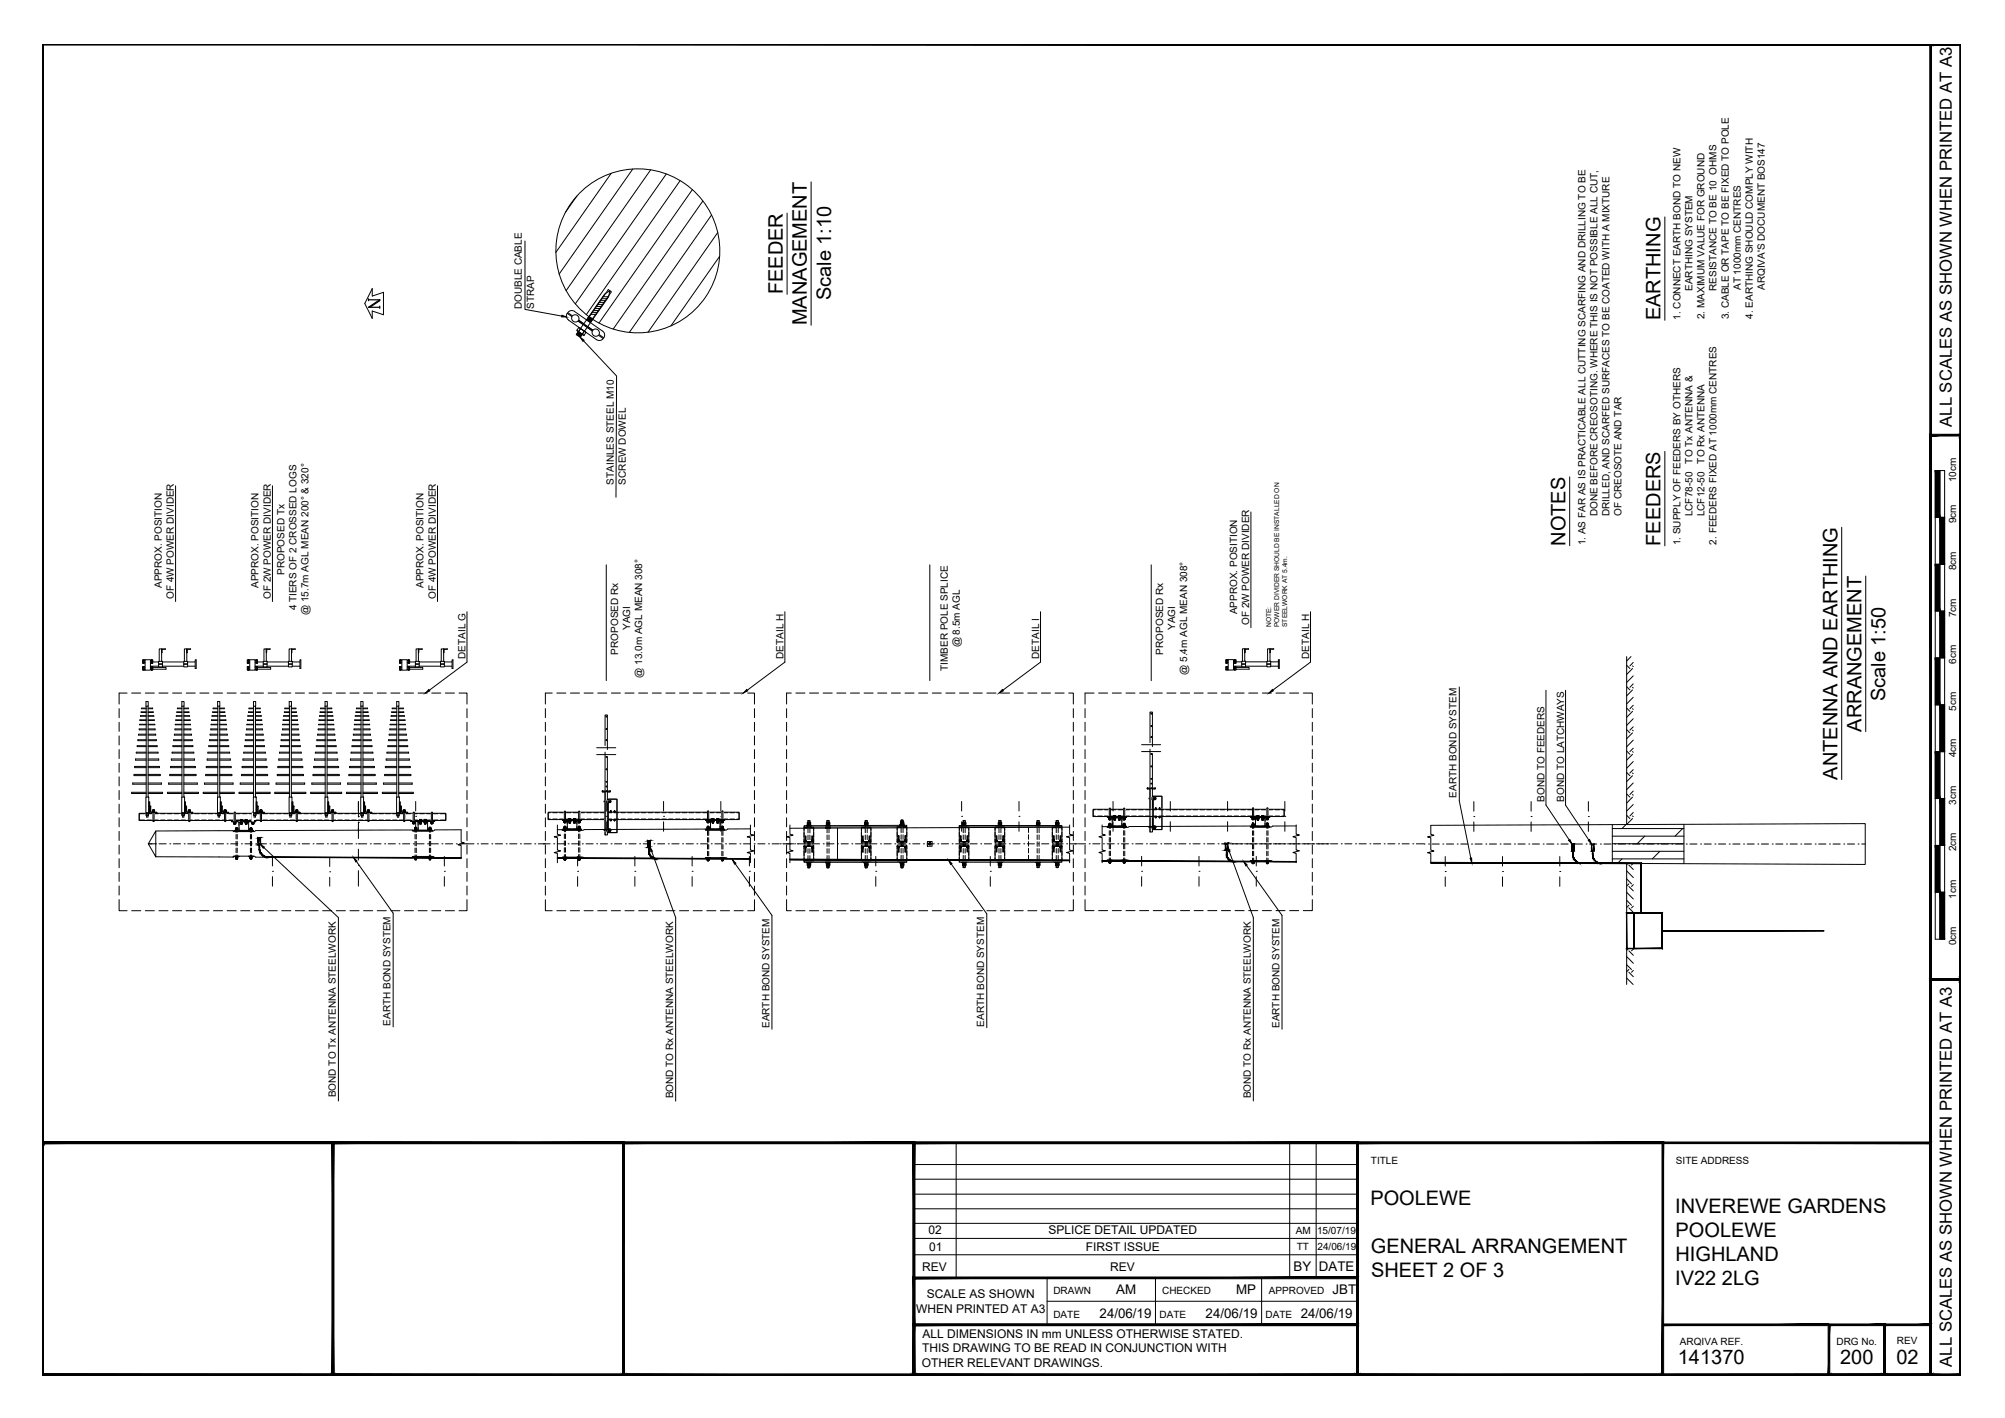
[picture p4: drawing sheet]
<svg xmlns="http://www.w3.org/2000/svg" width="420mm" height="297mm" viewBox="0 0 420 297" stroke-linecap="round" stroke-linejoin="round" font-family="sans-serif">
<defs><g id="words">
<g font-size="4.2">
<text x="164" y="61.7" transform="rotate(-90 164 61.7)">FEEDER</text>
<text x="174.1" y="62.9" transform="rotate(-90 174.1 62.9)">Scale 1:10</text>
<text x="169.1" y="68.1" transform="rotate(-90 169.1 68.1)">MANAGEMENT</text>
<text x="348" y="67.1" transform="rotate(-90 348 67.1)">EARTHING</text>
<text x="328" y="114.3" transform="rotate(-90 328 114.3)">NOTES</text>
<text x="348" y="114.3" transform="rotate(-90 348 114.3)">FEEDERS</text>
<text x="395.1" y="146.9" transform="rotate(-90 395.1 146.9)">Scale 1:50</text>
<text x="390.1" y="153.3" transform="rotate(-90 390.1 153.3)">ARRANGEMENT</text>
<text x="385" y="163.3" transform="rotate(-90 385 163.3)">ANTENNA AND EARTHING</text>
<text x="287.2" y="252.5">POOLEWE</text>
<text x="351.1" y="254">INVEREWE GARDENS</text>
<text x="287.3" y="262.5">GENERAL ARRANGEMENT</text>
<text x="351.1" y="259.1">POOLEWE</text>
<text x="287.3" y="267.5">SHEET 2 OF 3</text>
<text x="351.1" y="269.2">IV22 2LG</text>
<text x="351.1" y="264.1">HIGHLAND</text>
<text x="351.6" y="285.7">141370</text>
<text x="385.6" y="285.7">200</text>
<text x="397.4" y="285.7">02</text>
</g>
<g font-size="3.5">
<text x="409" y="89.4" transform="rotate(-90 409 89.4)">ALL SCALES AS SHOWN WHEN PRINTED AT A3</text>
<text x="409" y="286.3" transform="rotate(-90 409 286.3)">ALL SCALES AS SHOWN WHEN PRINTED AT A3</text>
</g>
<g font-size="2.8">
<text x="271.1" y="266.3">BY</text>
<text x="276.4" y="266.3">DATE</text>
<text x="233.9" y="271.1">AM</text>
<text x="259" y="271.1">MP</text>
<text x="279.3" y="271.1">JBT</text>
<text x="230.4" y="276">24/06/19</text>
<text x="252.7" y="276">24/06/19</text>
<text x="272.6" y="276">24/06/19</text>
</g>
<g font-size="2.5">
<text x="194.5" y="258.6">02</text>
<text x="194.7" y="262">01</text>
<text x="219.7" y="258.6">SPLICE DETAIL UPDATED</text>
<text x="227.5" y="262">FIRST ISSUE</text>
<text x="193.3" y="266.2">REV</text>
<text x="232.6" y="266.2">REV</text>
<text x="192" y="275">WHEN PRINTED AT A3</text>
<text x="194.2" y="272">SCALE AS SHOWN</text>
<text x="193.3" y="280.3">ALL DIMENSIONS IN mm UNLESS OTHERWISE STATED.</text>
<text x="193.2" y="286.3">OTHER RELEVANT DRAWINGS.</text>
<text x="193.3" y="283.3">THIS DRAWING TO BE READ IN CONJUNCTION WITH</text>
</g>
<g font-size="2.1">
<text x="109.4" y="64.8" transform="rotate(-90 109.4 64.8)">DOUBLE CABLE</text>
<text x="111.9" y="64.7" transform="rotate(-90 111.9 64.7)">STRAP</text>
<text x="354.7" y="60.9" transform="rotate(-90 354.7 60.9)">EARTHING SYSTEM</text>
<text x="359.7" y="60.9" transform="rotate(-90 359.7 60.9)">RESISTANCE TO BE 10 OHMS</text>
<text x="364.8" y="60.8" transform="rotate(-90 364.8 60.8)">AT 1000mm CENTRES</text>
<text x="369.8" y="60.8" transform="rotate(-90 369.8 60.8)">ARQIVA'S DOCUMENT BOS147</text>
<text x="352.1" y="67" transform="rotate(-90 352.1 67)">1. CONNECT EARTH BOND TO NEW</text>
<text x="357.2" y="66.8" transform="rotate(-90 357.2 66.8)">2. MAXIMUM VALUE FOR GROUND</text>
<text x="362.3" y="66.9" transform="rotate(-90 362.3 66.9)">3. CABLE OR TAPE TO BE FIXED TO POLE</text>
<text x="367.3" y="66.8" transform="rotate(-90 367.3 66.8)">4. EARTHING SHOULD COMPLY WITH</text>
<text x="128.7" y="101.5" transform="rotate(-90 128.7 101.5)">STAINLES STEEL M10</text>
<text x="131.2" y="101.5" transform="rotate(-90 131.2 101.5)">SCREW DOWEL</text>
<text x="354.7" y="97.1" transform="rotate(-90 354.7 97.1)">TO Tx ANTENNA &amp;</text>
<text x="357.2" y="97.1" transform="rotate(-90 357.2 97.1)">TO Rx ANTENNA</text>
<text x="409.9" y="101" transform="rotate(-90 409.9 101)">10cm</text>
<text x="334.7" y="108.2" transform="rotate(-90 334.7 108.2)">DONE BEFORE CREOSOTING. WHERE THIS IS NOT POSSIBLE ALL CUT,</text>
<text x="337.3" y="108.2" transform="rotate(-90 337.3 108.2)">DRILLED, AND SCARFED SURFACES TO BE COATED WITH A MIXTURE</text>
<text x="339.8" y="108.1" transform="rotate(-90 339.8 108.1)">OF CREOSOTE AND TAR</text>
<text x="354.7" y="108.2" transform="rotate(-90 354.7 108.2)">LCF78-50</text>
<text x="357.2" y="108.2" transform="rotate(-90 357.2 108.2)">LCF12-50</text>
<text x="409.9" y="109.6" transform="rotate(-90 409.9 109.6)">9cm</text>
<text x="332.2" y="114.2" transform="rotate(-90 332.2 114.2)">1. AS FAR AS IS PRACTICABLE ALL CUTTING SCARFING AND DRILLING TO BE</text>
<text x="352.1" y="114.2" transform="rotate(-90 352.1 114.2)">1. SUPPLY OF FEEDERS BY OTHERS</text>
<text x="359.7" y="114.1" transform="rotate(-90 359.7 114.1)">2. FEEDERS FIXED AT 1000mm CENTRES</text>
<text x="409.9" y="119.5" transform="rotate(-90 409.9 119.5)">8cm</text>
<text x="33.9" y="123.2" transform="rotate(-90 33.9 123.2)">APPROX. POSITION</text>
<text x="36.4" y="125.5" transform="rotate(-90 36.4 125.5)">OF 4W POWER DIVIDER</text>
<text x="54.2" y="123.2" transform="rotate(-90 54.2 123.2)">APPROX. POSITION</text>
<text x="56.7" y="125.5" transform="rotate(-90 56.7 125.5)">OF 2W POWER DIVIDER</text>
<text x="59.6" y="120.4" transform="rotate(-90 59.6 120.4)">PROPOSED Tx</text>
<text x="88.8" y="123.2" transform="rotate(-90 88.8 123.2)">APPROX. POSITION</text>
<text x="91.3" y="125.5" transform="rotate(-90 91.3 125.5)">OF 4W POWER DIVIDER</text>
<text x="62.1" y="127.9" transform="rotate(-90 62.1 127.9)">4 TIERS OF 2 CROSSED LOGS</text>
<text x="64.7" y="128.8" transform="rotate(-90 64.7 128.8)">@ 15.7m AGL MEAN 200° &amp; 320°</text>
<text x="132.1" y="132" transform="rotate(-90 132.1 132)">YAGI</text>
<text x="246.3" y="132" transform="rotate(-90 246.3 132)">YAGI</text>
<text x="259.2" y="128.7" transform="rotate(-90 259.2 128.7)">APPROX. POSITION</text>
<text x="261.8" y="131" transform="rotate(-90 261.8 131)">OF 2W POWER DIVIDER</text>
<text x="409.9" y="129.3" transform="rotate(-90 409.9 129.3)">7cm</text>
<text x="129.5" y="137.1" transform="rotate(-90 129.5 137.1)">PROPOSED Rx</text>
<text x="201.1" y="135.6" transform="rotate(-90 201.1 135.6)">@ 8.5m AGL</text>
<text x="243.7" y="137.1" transform="rotate(-90 243.7 137.1)">PROPOSED Rx</text>
<text x="97.5" y="138" transform="rotate(-90 97.5 138)">DETAIL G</text>
<text x="134.6" y="142" transform="rotate(-90 134.6 142)">@ 13.0m AGL MEAN 308°</text>
<text x="164.2" y="138" transform="rotate(-90 164.2 138)">DETAIL H</text>
<text x="198.6" y="140.6" transform="rotate(-90 198.6 140.6)">TIMBER POLE SPLICE</text>
<text x="217.7" y="138" transform="rotate(-90 217.7 138)">DETAIL I</text>
<text x="248.8" y="141.4" transform="rotate(-90 248.8 141.4)">@ 5.4m AGL MEAN 308°</text>
<text x="274.3" y="138" transform="rotate(-90 274.3 138)">DETAIL H</text>
<text x="409.9" y="139.1" transform="rotate(-90 409.9 139.1)">6cm</text>
<text x="409.9" y="148.9" transform="rotate(-90 409.9 148.9)">5cm</text>
<text x="409.9" y="158.6" transform="rotate(-90 409.9 158.6)">4cm</text>
<text x="305.3" y="167.1" transform="rotate(-90 305.3 167.1)">EARTH BOND SYSTEM</text>
<text x="323.6" y="167.9" transform="rotate(-90 323.6 167.9)">BOND TO FEEDERS</text>
<text x="327.8" y="168" transform="rotate(-90 327.8 168)">BOND TO LATCHWAYS</text>
<text x="409.9" y="168.6" transform="rotate(-90 409.9 168.6)">3cm</text>
<text x="409.9" y="178.3" transform="rotate(-90 409.9 178.3)">2cm</text>
<text x="409.9" y="188.3" transform="rotate(-90 409.9 188.3)">1cm</text>
<text x="409.9" y="198" transform="rotate(-90 409.9 198)">0cm</text>
<text x="81.9" y="214.9" transform="rotate(-90 81.9 214.9)">EARTH BOND SYSTEM</text>
<text x="161.2" y="215.4" transform="rotate(-90 161.2 215.4)">EARTH BOND SYSTEM</text>
<text x="206.3" y="215.1" transform="rotate(-90 206.3 215.1)">EARTH BOND SYSTEM</text>
<text x="268.1" y="215.4" transform="rotate(-90 268.1 215.4)">EARTH BOND SYSTEM</text>
<text x="70.4" y="229.8" transform="rotate(-90 70.4 229.8)">BOND TO Tx ANTENNA STEELWORK</text>
<text x="141.1" y="230.1" transform="rotate(-90 141.1 230.1)">BOND TO Rx ANTENNA STEELWORK</text>
<text x="262.1" y="230.1" transform="rotate(-90 262.1 230.1)">BOND TO Rx ANTENNA STEELWORK</text>
<text x="287.3" y="243.9">TITLE</text>
<text x="351.2" y="243.9">SITE ADDRESS</text>
<text x="271.5" y="258.4">AM</text>
<text x="271.7" y="261.9">TT</text>
<text x="276" y="258.4">15/07/19</text>
<text x="276.1" y="261.9">24/06/19</text>
<text x="220.8" y="271.1">DRAWN</text>
<text x="243.5" y="271.1">CHECKED</text>
<text x="265.9" y="271.1">APPROVED</text>
<text x="220.8" y="276">DATE</text>
<text x="243" y="276">DATE</text>
<text x="265.2" y="276">DATE</text>
<text x="352.1" y="281.6">ARQIVA REF.</text>
<text x="384.8" y="281.6">DRG No.</text>
<text x="397.5" y="281.6">REV</text>
</g>
<g font-size="1.4">
<text x="266.3" y="131.4" transform="rotate(-90 266.3 131.4)">NOTE:</text>
<text x="268" y="131.4" transform="rotate(-90 268 131.4)">POWER DIVIDER SHOULD BE INSTALLED ON</text>
<text x="269.7" y="131.3" transform="rotate(-90 269.7 131.3)">STEELWORK AT 5.4m.</text>
</g>
</g></defs>
<!-- layer: PROPOSED OTHER USER 1 -->
<g fill="none" stroke="#000" stroke-width=".21">
<path d="M119.1 67l5.9 4.1a1.01 1.01 0 0 0 1.4-.2M119.1 67a.98 .98 0 0 1-.2-1.4l1 .7a.81 .81 0 0 0 .2 1 .81 .81 0 0 0 1.1-.1M120.9 69.2l.4 .2M121.3 68.6l.3 .3M121.3 69.4l.7 .5M121.3 68.6l1.4 1 .1 .1-.4 .5-1.4-.9-.1-.1zM121.7 68.8l-.9 1.3 .8 .6 .9-1.3M121.7 68.9l-.4 .5M121.7 68.9l1.1 .8M122 70l.4 .2M122.4 67.8l-.2 .2-1.1-.8 1.9 1.4M122.4 69.4l-.4 .6"/>
<path d="M122.9 67l3.8-5.4 1.1-.7-.3 1.3-3.8 5.4M123 68.6l1.1 .7a.81 .81 0 0 0 .3 1 .81 .81 0 0 0 1-.1M123.2 68.4l-.2 .2M125.4 70.2l1 .7M125.5 70.1a.81 .81 0 0 0-.2-1 .81 .81 0 0 0-1.1 0l-2.9-2a.82 .82 0 0 0-.3-1 .82 .82 0 0 0-1 .1l-1-.7a1.01 1.01 0 0 1 1.4-.3l5.9 4.2a.98 .98 0 0 1 .2 1.4l-1-.7M126.6 173.8h1.4v.2h-1.3zM126.6 167.8h1.4v.2h-1.3zM127.3 167.4h2v7h-2zM127.5 167.7v.5zM127.5 173.7v.5zM127.5 167.4h1.8v7h-1.8zM127.6 167.7v.3"/>
<path d="M127.6 168v.1M127.6 173.7v.3M127.6 174.1v-.1l.3 .1M127.6 167.7h.3M127.6 167.7v.4M127.6 173.7v.4M127.6 168.1h.3M127.6 168h.3M127.6 173.7h.3M127.6 174.1h.3M127.7 168.1h.1M127.7 174v-.3v.4v-.1"/>
<path d="M127.7 167.7v.4zM127.8 167.7v.1M127.8 168v.1M127.8 173.7v.1M127.8 174v.1M127.9 167.7v.4M127.9 173.7v.4M127.9 167.7v.3M127.9 168v.1M127.9 173.7v.3M127.9 168.1h.1M240.8 167.2h1.5v.2h-1.4z"/>
<path d="M240.8 173.2h1.5v.2h-1.4zM241.5 166.8h2v7h-2zM241.7 167v.5zM241.7 173v.5zM241.7 166.8h1.8v7h-1.8zM241.7 167.2v.2M241.7 173.2v.2M241.8 167.1h.3M241.8 167.1v.4M241.8 173.1v.4M241.8 173.1h.3v.4h-.3M241.8 173.2h.3"/>
<path d="M241.8 167v.2M241.8 173.1v.1M241.9 167.1v.4M241.9 173.1v.4M241.9 167.5h.1M241.9 173.5h.1M241.9 167v.5M241.9 167.1h.1M241.9 173.1h.1M242 167v.5M242 173.1v.4M242.1 167.4l-.3 .1"/>
<path d="M242.1 173.4l-.3 .1M242.1 167v.5M242.1 173.1v.4M242.1 167.5h-.3M242.1 167.1v.4"/>
<circle cx="128" cy="170" r=".14"/>
<circle cx="128" cy="171.8" r=".14"/>
<circle cx="128.8" cy="170" r=".14"/>
<circle cx="128.8" cy="171.8" r=".14"/>
<circle cx="242.2" cy="169.4" r=".14"/>
<circle cx="242.2" cy="171.2" r=".14"/>
<circle cx="243" cy="169.4" r=".14"/>
<circle cx="243" cy="171.2" r=".14"/>
</g>
<!-- layer: TEXT AND DIMENSIONS -->
<g fill="none" stroke="#000" stroke-width=".21">
<path d="M128.1 36.3l-11.6 16.6M132.6 35.4l-15.4 22M136.3 35.6l-17.7 25.3M139.6 36.4l-19 27.3M142.5 37.8l-19.6 28.1M145.1 39.7l-19.6 28M170 38.1v30M110 50.5v14.3l7.7 1.4M120.9 41.1l-2.4 3.4M147.3 42.1l-18.8 26.8M149.1 45l-17.2 24.6M150.4 48.7l-14.6 20.9"/>
<path d="M150.8 53.7l-10.2 14.6M164.9 44.6v17.1M348.9 45.4v21.7M120.8 70.1l.9 .5M120.8 70l.9 .5M120.9 69.9l.9 .5M120.9 69.8l.9 .5M121 69.7l.9 .6M121.1 69.7l.8 .5M121.1 69.6l.9 .5M121.2 69.5l.9 .5M121.6 68.9l.4 .2"/>
<path d="M122.3 71.4l6.9 7.4-.1 25.4M122.3 67.9l.8 .6M122.6 68.2l.5 .3M122.9 67l.9 .5M123 66.9l.9 .5M123.1 66.8l.8 .5M123.1 66.7l.9 .5M123.2 66.6l.8 .5M123.2 66.5l.9 .6M123.3 67.3l.5 .2M123.3 66.5l.9 .5M123.3 66.4a17.2 17.2 0 0 0 24.5-4 17.2 17.2 0 0 0-4.9-24.3 17.2 17.2 0 0 0-24.1 5.8 17 17 0 0 0 5.5 22.9"/>
<path d="M123.5 66.4l4-5.7 .6 .4-4 5.7M123.7 65.8h1.3M124 65.4h1.2M124.3 65h1.2M124.6 64.6h1.2M124.9 64.2h1.2M125.2 63.8h1.2M125.5 63.4h1.2M125.7 63h1.2M126 62.6h1.2M126.3 62.1l1.2 .1M328.9 99.9v14.4"/>
<path d="M348.9 94.6v19.7M36.8 101.8v24.2M57.1 101.8v24.2M91.7 101.8v24.2M127 118.3v24.3M194.8 118.3v24.3M241.2 118.3v24.3M262.1 107.3v24.2M385.9 110.4v52.9M97.9 128.1v10.6l-7.9 5.9M164.5 128.1v10.6l-7.9 5.9M218 128.1v10.6l-7.9 5.9"/>
<path d="M274.6 128.1v10.6l-7.9 5.9M340.9 137.5v35.2l1.2-1.2M340.9 139.4l.7 .6M341.8 137.5l-.9 1M342.1 139.5l.2 .1M342.3 138.8l-.7 .7M391 120.7v32.6M25 148.4v1.9M25 151.3v1.9M25 154.2v1.9M25 157v1.9M25 159.9v1.9"/>
<path d="M26.6 145.2h-1.6v2.3M27.6 145.2h1.9M30.4 145.2h1.9M33.3 145.2h1.9M36.2 145.2h1.9M39 145.2h1.9M41.9 145.2h1.9M44.7 145.2h1.9M47.6 145.2h1.9M50.4 145.2h2M53.3 145.2h1.9M56.2 145.2h1.9"/>
<path d="M59 145.2h1.9M61.9 145.2h1.9M64.8 145.2h1.9M67.6 145.2h1.9M70.5 145.2h1.9M73.3 145.2h1.9M76.2 145.2h1.9M79 145.2h1.9M81.9 145.2h1.9M84.8 145.2h1.9M87.6 145.2h1.9M90.5 145.2h1.9"/>
<path d="M93.3 145.2h1.9M96.2 145.2h1.7v2.3M97.9 148.4v1.9M97.9 151.3v1.9M97.9 154.2v1.9M97.9 157v1.9M97.9 159.9v1.9M114.3 148.4v1.9M114.3 151.3v1.9M114.3 154.2v1.9M114.3 157v1.9M114.3 159.9v1.9"/>
<path d="M115.7 145.2h-1.4v2.3M116.7 145.2h1.9M119.5 145.2h1.9M122.4 145.2h1.9M125 156.6h4M125 158.1h4M125.3 145.2h1.9M128.1 145.2h1.9M131 145.2h1.9M133.8 145.2h1.9M136.7 145.2h1.9M139.5 145.2h1.9"/>
<path d="M142.4 145.2h1.9M145.3 145.2h1.9M148.1 145.2h1.9M151 145.2h1.9M153.8 145.2h1.9M156.7 145.2h1.4v2.3M158.1 148.4v1.9M158.1 151.3v1.9M158.1 154.2v1.9M158.1 157v1.9M158.1 159.9v1.9M164.8 148.4v1.9"/>
<path d="M164.8 151.3v1.9M164.8 154.2v1.9M164.8 157v1.9M164.8 159.9v1.9M165.8 145.2h-1v2.3M166.8 145.2h1.9M169.6 145.2h1.9M172.5 145.2h1.9M175.4 145.2h1.9M178.2 145.2h1.9M181.1 145.2h1.9M183.9 145.2h1.9"/>
<path d="M186.8 145.2h1.9M189.6 145.2h1.9M192.5 145.2h1.9M195.4 145.2h1.9M198.2 145.2h1.9M201.1 145.2h1.9M203.9 145.2h2M206.8 145.2h1.9M209.7 145.2h1.9M212.5 145.2h1.9M215.4 145.2h1.9M218.2 145.2h1.9"/>
<path d="M221.1 145.2h1.9M224 145.2h.9v2.3M224.9 148.4v1.9M224.9 151.3v1.9M224.9 154.2v1.9M224.9 157v1.9M224.9 159.9v1.9M227.4 148.4v1.9M227.4 151.3v1.9M227.4 154.2v1.9M227.4 157v1.9M227.4 159.9v1.9"/>
<path d="M229.3 145.2h-1.9v2.3M230.2 145.2h1.9M233.1 145.2h1.9M236 145.2h1.9M238.8 145.2h1.9M239.2 156h4M239.2 157.4h4M241.7 145.2h1.9M244.5 145.2h1.9M247.4 145.2h1.9M250.2 145.2h1.9M253.1 145.2h1.9"/>
<path d="M256 145.2h1.9M258.8 145.2h1.9M261.7 145.2h1.9M264.5 145.2h1.9M267.4 145.2h1.9M270.2 145.2h1.9M273.1 145.2h1.9v2.3M275 148.4v1.9M275 151.3v1.9M275 154.2v1.9M275 157v1.9M275 159.9v1.9"/>
<path d="M305.8 143.9v23.9l2.4 11.9M324 144.6v24l4.9 7.4M328.1 144.6v24.1l4.9 7.3M340.9 143.8l.7 .7M340.9 148.3l.7 .7M340.9 152.8l.7 .7M340.9 157.3l.7 .7M342.1 144l.2 .1M342.1 148.5l.2 .1M342.1 153l.2 .1M342.1 157.4l.2 .2M342.1 140l-1.2 1.3"/>
<path d="M342.1 144.5l-1.2 1.3M342.1 149l-1.2 1.3M342.1 153.5l-1.2 1.2M342.1 158l-1.2 1.2M342.3 141.6l-1.4 1.4M342.3 146.1l-1.4 1.3M342.3 150.6l-1.4 1.4M342.3 155l-1.4 1.4M342.3 159.5l-1.4 1.4M342.3 143.3l-.7 .7M342.3 147.7l-.7 .8M342.3 152.3l-.7 .7"/>
<path d="M342.3 156.7l-.7 .7M25 162.7v1.9M25 165.6v1.9M25 168.4v1.9M25 171.3v1.9M25 174.2v1.9M25 177v1.9M25 179.9v1.9M29.2 170.4h64.2v1.5h-64.2zM31.2 168h.2v2.3h-.2zM31.9 170.1l.5 .1zM31.9 169.7v.4"/>
<path d="M31.9 170.1h.1M32 170.1h.1M32 169.7l.1 .4M32 169.9h.3M32 169.9h-.1M32 169.7h.4M32 169.7h-.1M32.1 170.1h.3M32.1 169.9h.2M32.1 169.7h.2M32.1 169.9h-.1M32.3 169.9h.1"/>
<path d="M32.3 169.7h.1M32.3 172l-.1 .1-.1-.1v-2.4h.2v2.4M32.4 170.1h-.4M32.4 169.7v.4M38.7 168h.2v2.3h-.2zM39.4 170.1l.5 .1zM39.5 170.1h.1M39.5 169.7l.1 .4M39.5 170.1h.4M39.5 169.7v.4M39.5 169.9h.4M39.5 169.9h.1"/>
<path d="M39.5 169.6h.3v2.4l-.1 .1-.2-.1zM39.6 169.9h-.1M39.6 170.1h.3M39.6 169.9h.2M39.6 169.7h.2M39.8 169.7v.4M39.8 169.9h.1M39.8 169.7h.1M39.9 169.7h-.4M39.9 169.9h.1M39.9 169.7h.1M39.9 169.7v.4"/>
<path d="M39.9 170.1h.1M46.2 168h.2v2.3h-.2zM46.9 170.1l.5 .1zM47 169.9h.1M47 170.1h.1M47 169.7h.1M47 169.9h.4M47 169.7h.4M47 169.7v.4M47.1 169.7v.4h.3M47.1 169.9h.2zM47.1 169.7h.2"/>
<path d="M47.1 172l.2 .1v-2.5h-.2v2.4M47.3 169.9h.1M47.3 169.7h.1M47.4 169.9h.1M47.4 170.1h-.4M47.4 169.7v.4M48.6 171.9h5v.2h-5zM48.9 172.1l.6 .1zM49 172.2v.4M49 172.4h.1M49 172.6h.1M49 172.2h.3v.4h-.3"/>
<path d="M49 172.4h.4M49 172.2h.4M49 172.2h.1M49 172.6h.4M49.1 173.9h4v.2h-4zM49.1 179.3h1v.2h-1zM49.3 172.4h-.3M49.3 172.4h.1M49.3 172.2h.1M49.3 172.6h.1M49.3 170.2l-.1-.1-.1 .1v2.5h.2v-2.5M49.3 174.1l.6 .1z"/>
<path d="M49.3 173.9h.5zM49.4 173.7h.1M49.4 173.7h.4M49.4 179.5h.4v.3h-.4zM49.4 173.9h.1M49.4 173.5h.1M49.4 179.6h.1M49.4 179.4h.1M49.4 179.7h.1M49.4 179.8h.1M49.4 173.5v.4h.4M49.4 173.5h.4"/>
<path d="M49.4 179.6v.1M49.4 172.2h.1M49.4 172.4h.1M49.4 172.2v.4M49.4 172.6h.1M49.5 173.4h.2v.1h-.2zM49.5 179.8h.2v.2h-.2zM49.5 179.8h.3M49.5 173.7h.3M49.5 179.6l.3 .1-.4-.1M49.7 173.5h-.2v.4h.2M49.7 179.4h-.2v.4"/>
<path d="M49.7 179.6h.1M49.7 173.9h.1M49.7 173.5h.1M49.7 179.4h.1M49.7 173.5v.4M49.7 179.5v.3M49.8 173.7v.2M49.8 173.7h.1M49.8 173.5v.2M49.8 173.7h-.3M50.1 172.2v1.8M50.3 172.3h.5z"/>
<path d="M50.3 171.9h.5zM50.4 172.3h.4zM50.4 172.3v.2M50.4 171.7l.3 .1M50.4 172.3h.4M50.5 172.7h.2M50.5 172.3v.2M50.5 171.9v.4M50.5 172.5v.2M50.6 172.3h.1M50.7 172.5v.2h-.2v-.2h.3M50.7 171.7v.6"/>
<path d="M50.7 172.3v.4M50.7 171.7l.1 .2h-.4v-.2M50.8 171.7h-.3v.6M50.8 172.3v.2h-.4M51.4 172.3h.4zM51.4 171.9h.4zM51.4 172.3v.2M51.4 171.7h.1M51.4 172.3h.4M51.4 171.7h.4M51.5 172.7h.2M51.5 171.9v.4"/>
<path d="M51.5 171.7v.6M51.5 172.3v.4M51.5 171.8h.2M51.6 172.3h-.1M51.7 171.7v.6M51.7 172.3v.4M51.7 171.7l.1 .2h-.4v-.2M51.7 172.5v.2h-.2v-.2h.3M51.8 172.3v.2h-.4M52.1 179.3h1v.2h-1zM52.1 172.2v1.8M52.3 173.9h.5z"/>
<path d="M52.3 174.1l.6 .1zM52.4 179.7h.4M52.4 173.9h.1M52.4 173.5h.1M52.4 179.4h.1M52.4 179.6h.1M52.4 179.8h.4M52.4 173.7h.4zM52.4 173.9h.4M52.4 173.5v.4M52.4 179.5v.3h.4v-.3M52.4 179.5h.4"/>
<path d="M52.4 173.7h.4M52.4 173.5h.4M52.4 179.6l.4 .1M52.5 179.3v.2M52.5 173.4h.2v.1h-.2zM52.5 179.8h.2v.2h-.2zM52.5 173.5v.4M52.5 179.5v.3M52.5 173.9h.2M52.5 173.5h.2M52.5 179.4h.2M52.7 173.5v.4"/>
<path d="M52.7 179.5v.3M52.7 179.6h.1M52.7 173.9h.1M52.7 173.5h.1M52.7 179.4h.1M52.7 179.3v.2M52.8 172.1l.4 .1zM52.8 172.2v.4M52.8 172.4h.1M52.8 172.2h.1M52.8 172.6h.1M52.8 172.4h.4"/>
<path d="M52.8 172.2h.4M52.8 179.6h-.4M52.8 173.5v.4M52.9 172.2h.2M52.9 172.4h.3M52.9 172.6h.2M52.9 170.1l.2 .1v2.5h-.2zM53.1 172.2h.1M53.1 172.6h.1M53.1 172.2v.4M53.2 172.4h-.1M53.2 172.6h-.4"/>
<path d="M53.2 172.2v.4M53.7 168h.2v2.3h-.2zM54.4 170.1l.5 .1zM54.5 170.1h.1M54.5 169.7l.1 .4M54.5 169.7v.4M54.5 169.9h.4M54.5 169.7h.4M54.5 169.9h.1M54.5 169.7h.1M54.6 172l.1 .1 .1-.1v-2.4h-.2v2.4M54.6 169.9h-.1"/>
<path d="M54.6 170.1h.3M54.6 169.9h.2M54.6 169.7h.2M54.8 169.9h.1M54.8 169.7h.1M54.9 169.9h.1M54.9 170.1h-.4M54.9 169.7v.4M55.3 177.5l15.6 14.7v38.4M57.1 179.4v2M61.2 168h.2v2.3h-.2zM61.9 170.1l.5 .1z"/>
<path d="M62 169.7v.4M62 170.1h.1M62 169.7l.1 .4M62 169.9h.4M62 169.7h.4M62 169.9h.1M62 169.7h.1M62.1 170.1h.3M62.1 169.9h.2M62.1 169.7h.2M62.1 169.9h-.1M62.3 169.9h.1"/>
<path d="M62.3 169.7h.1M62.3 172l-.1 .1-.1-.1v-2.4h.2v2.4M62.4 169.9h.1M62.4 170.1h-.4M62.4 169.7v.4M68.7 168h.2v2.3h-.2zM69.1 179.6v1.9M69.4 170.1l.5 .1zM69.5 170.1h.1M69.5 169.7l.1 .4M69.5 170.1h.4M69.5 169.7v.4"/>
<path d="M69.5 169.9h.4M69.5 169.9h.1M69.6 169.6h.2v2.4l-.1 .1-.1-.1zM69.6 169.9h-.1M69.6 170.1h.3M69.6 169.9h.2M69.6 169.7h.2M69.8 169.7v.4M69.8 169.9h.1M69.8 169.7h.1M69.9 169.7h-.4M69.9 169.9h.1"/>
<path d="M69.9 169.7h.1M69.9 169.7v.4M69.9 170.1h.1M75.1 172.3h.1M75.1 176.8h.1M75.1 171.1h.1M75.1 167.9v3.2M75.1 172.2v3.4M75.1 177.9v2.2M76.2 168h.2v2.3h-.2zM76.9 170.1l.5 .1zM77 169.9h.1"/>
<path d="M77 170.1h.1M77 169.7h.1M77 169.9h.4M77 169.7h.4M77 169.7v.4M77.1 169.7v.4h.3M77.1 169.9h.2zM77.1 169.7h.2M77.1 172l.2 .1v-2.5h-.2v2.4M77.3 169.9h.1M77.3 169.7h.1M77.4 169.9h.1"/>
<path d="M77.4 170.1h-.4M77.4 169.7v.4M83.7 168h.2v2.3h-.2zM84.4 170.1l.5 .1zM84.5 170.1h.1M84.5 169.7l.1 .4M84.5 169.7v.4M84.5 169.9h.4M84.5 169.7h.4M84.5 169.9h.1M84.5 169.7h.1M84.6 169.6h.2v2.4l-.1 .1-.1-.1z"/>
<path d="M84.6 169.9h-.1M84.6 170.1h.3M84.6 169.9h.2M84.6 169.7h.2M84.8 169.9h.1M84.8 169.7h.1M84.9 169.9h.1M84.9 170.1h-.4M84.9 169.7v.4M86.1 171.9h5v.2h-5zM86.5 172.1h.5zM86.5 172.1v.2"/>
<path d="M86.5 172.3h.1M86.5 172.5h.1M86.5 172.3h.4M86.5 172.1h.1M86.5 172.5h.3M86.5 172.3v.2M86.5 172.5h.4M86.5 172.1h.4M86.6 170.2v2.4h.2v-2.4M86.6 173.9h4v.2h-4zM86.6 179.4h1v.1h-1zM86.6 170.2l.1-.1 .1 .1"/>
<path d="M86.6 172.1h.2v.4M86.8 172.1h.1M86.8 172.3h.1M86.8 172.5h.1M86.9 173.8l.5 .1zM86.9 173.8h.1M86.9 173.5h.1M86.9 179.7h.4M86.9 179.5h.1M86.9 179.7h.1M86.9 179.9h.1M86.9 173.7l.4-.1z"/>
<path d="M86.9 179.7v-.2h.4v.4M86.9 173.5v.3M86.9 179.7v.2M86.9 172.3h.1M86.9 172.1h.1M86.9 173.7h.4M86.9 173.4l.4 .1M86.9 173.4v.1M86.9 172.1v.4M86.9 172.5h.1M87 173.3h.2v.1h-.2zM87 179.9h.2v.2h-.2z"/>
<path d="M87 179.9l.1-.4h.1v.4M87 173.5v.3M87 173.8h.2M87 179.9h.2M87 173.4h.2M87.1 171h.1M87.1 167.9v2M87.1 172.1v2M87.2 173.5v.3M87.2 173.8h.1M87.2 173.5h.1M87.2 179.5h.1"/>
<path d="M87.2 179.9h.1M87.3 179.7h-.1M87.3 173.8h-.4M87.3 173.5v.3M87.3 179.9h-.4M87.6 172.1v1.8M87.9 172.2h.5zM87.9 171.9h.5zM87.9 171.7h.1M87.9 172.3h.1M87.9 172.3v.1h.4v-.1M87.9 172.2l.4 .1z"/>
<path d="M87.9 171.7h.4M87.9 172.4h.4M87.9 172.3h.4M88 172.4v.3h.2v-.3M88 172.6h.2M88 171.7v.5M88 172.3v.4M88 171.7h.2M88 172.3h.2M88.1 172.3h.1M88.2 171.7l.1 .2h-.4v-.2M88.2 172.3h.1"/>
<path d="M88.2 171.7v.5M88.2 172.3v.4M88.9 172.2h.5zM88.9 171.9h.5zM88.9 172.2l.4 .1zM88.9 171.7h.4M88.9 172.4h.4M88.9 172.3h.4M89 172.4v.3h.2v-.3M89 172.6h.2M89 171.7v.5M89 172.3v.4"/>
<path d="M89 171.7h.2M89 172.3h.2M89 171.7l-.1 .2h.4v-.2M89 172.3h-.1v.1h.5M89.1 172.3h.1M89.2 171.7v.5M89.2 172.3v.4M89.2 171.7h.2M89.2 172.3h.2M89.3 172.3v.1M89.6 179.4h1v.1h-1zM89.6 172.1v1.8"/>
<path d="M89.9 173.8l.5 .1zM89.9 173.5v.3M89.9 179.5v.4M89.9 173.8h.1M89.9 179.7h.4M89.9 179.9h.1M89.9 173.6h.4M89.9 173.5h.1M89.9 179.5h.1M89.9 173.8h.4M89.9 173.4h.4M89.9 179.9h.4"/>
<path d="M89.9 173.4v.1M89.9 179.5h.4M90 179.4v.1M90 173.3h.2v.1h-.2zM90 179.9h.2v.2h-.2zM90 173.5v.3M90 179.5v.4M90 173.8h.2M90 173.4h.2M90 179.5h.2M90 179.9h.2M90.2 173.5v.3"/>
<path d="M90.2 179.5v.4M90.2 173.8h.1M90.2 173.5h.1M90.2 179.5h.1M90.2 179.9h.1M90.2 179.4v.1M90.3 172.1h.5zM90.3 172.3h.4M90.3 172.1h.1M90.3 172.5h.1M90.3 172.1v.4M90.3 173.4v.1"/>
<path d="M90.3 179.5h.1M90.3 172.3h.1M90.3 173.6l-.4 .1M90.3 173.5v.3M90.3 179.5v.4M90.3 173.8h.1M90.3 179.9h.1M90.3 172.1h.4v.4M90.4 170.2v2.4h.2v-2.4M90.4 170.2l.1-.1 .1 .1M90.4 172.5l.1-.4h.1v.4M90.4 172.5h.2"/>
<path d="M90.6 172.1h.1M90.6 172.5h.1M90.7 172.3h-.1M90.7 172.5h-.4M93.1 179.4v2M96.6 173.8v2.6l.7 .2-1.3 .4 .6 .1v2.6M97.8 176.8h1.5M97.9 162.7v1.9M97.9 165.6v1.9M97.9 168.4v1.9M97.9 171.3v1.9M97.9 174.2v1.9"/>
<path d="M97.9 177v1.9M97.9 179.9v1.9M100.1 176.8h.1M100.8 176.8h1.5M103.1 176.8h.1M103.8 176.8h1.5M106.1 176.8h.1M106.8 176.8h1.5M109.1 176.8h.1M109.8 176.8h1.5M112.1 176.8h.1M112.8 176.8h1.5"/>
<path d="M114.3 162.7v1.9M114.3 165.6v1.9M114.3 168.4v1.9M114.3 171.3v1.9M114.3 174.2v1.9M114.3 177v1.9M114.3 179.9v1.9M114.9 170.1h40v1.6h-40zM116.8 172.8v2l.7 .1-1.4 .4 .7 .2v2.6l.7 .1-1.4 .4 .7 .2v1.9M117.9 173.7h4v.2h-4zM117.9 179.6h1zM117.9 171.7h4v.2h-4z"/>
<path d="M118.1 173.9h.5zM118.1 173.6l.5 .1zM118.1 179.6l.5 .1zM118.1 171.9h.5zM118.2 179.9h.4h-.4M118.2 171.9v.4h.4M118.2 173.4h.1M118.2 172.1h.4M118.2 173.4h.4M118.2 179.9h.4M118.2 171.9h.3M118.2 172.3h.1"/>
<path d="M118.2 179.7h.4M118.2 173.2v.4M118.2 179.7v.4M118.2 173.4v.1M118.2 173.2h.4M118.2 171.9h.1M118.2 179.6h.1M118.3 173.1h.2v.1h-.2zM118.3 170v2.4h.2v-2.4M118.3 173.2v.4M118.3 179.7v.4M118.3 170l.1-.1 .1 .1"/>
<path d="M118.3 172.3h.2M118.5 173.6h-.3M118.5 173.2h-.3M118.5 179.7h-.3M118.5 173.6h.1M118.5 173.2h.1M118.5 179.7h.1M118.5 171.9h.1M118.5 172.1h.1M118.5 172.3h.1M118.5 171.9v.2M118.5 173.2v.4"/>
<path d="M118.5 179.7v.4M118.5 172.1h-.3M118.5 179.6h.1M118.6 171.9h-.4M118.6 171.9h.1M118.6 172.1h.1M118.6 173.6h-.4M118.6 171.9v.4M118.6 173.2v.4M118.6 179.7v.4M118.6 172.3h.1M118.9 171.9h2v1.8h-2z"/>
<path d="M119.1 172h.5zM119.1 171.7h.5zM119.2 171.5v.2h.4v-.2l-.1 .5M119.2 172.1v.1M119.2 171.5h.1M119.2 172h.4M119.3 172.1v.1M119.3 171.7v.3M119.3 172.3v.2M119.3 171.5h.2M119.4 172h.1M119.5 172.3v.2l-.2-.1v-.1h.3"/>
<path d="M119.5 172.1v.3h-.2M119.5 172.1l.1 .1h-.4M119.5 172.1h-.3M119.6 171.5h-.4l.1 .5M119.6 172h-.4h.4M120.1 171.5v.2h.5v-.2l-.1 .5M120.1 172h.5zM120.1 171.7h.5zM120.1 172.1v.1M120.2 171.5h.1v.5M120.2 172.1h.1M120.2 171.5h.4"/>
<path d="M120.2 172h.4M120.3 171.7v.3M120.3 172.1v.4M120.3 171.5h.2M120.3 172.1h.2M120.5 172.1v.3h-.2M120.5 172.1l.1 .1h-.4M120.5 172.3v.2l-.2-.1v-.1h.3M120.6 172h-.5h.5M120.9 179.6h1zM121 179.4v2M121.1 173.6l.5 .1z"/>
<path d="M121.1 173.9h.5zM121.1 171.9h.5zM121.2 179.8h.4M121.2 173.4h.4M121.2 173.6h.1M121.2 173.2h.1M121.2 179.7h.1M121.2 179.8h.1M121.2 171.9v.4M121.2 173.2v.4M121.2 179.7v.3M121.2 179.8v.1"/>
<path d="M121.2 172.3h.1M121.2 171.9h.4M121.2 172.1h.4zM121.2 179.9h.4M121.2 179.6h.4M121.2 171.9h.4v.4h-.4M121.2 173.2h.4M121.2 173.4v.1M121.2 179.6v.1M121.2 171.9h.1M121.2 172.1h.1M121.2 173.1h.3v.1h-.3z"/>
<path d="M121.2 170v2.4h.3v-2.4M121.2 179.6h.1M121.3 171.9l.1 .4 .1-.4M121.3 173.2v.4M121.3 179.7v.3M121.3 170l.1-.1 .1 .1M121.3 173.6h.2M121.3 173.2h.2M121.3 179.6h.2M121.5 173.2v.4M121.5 179.7v.3M121.5 173.6h.1"/>
<path d="M121.5 173.2h.1M121.5 179.8h.1M121.5 179.7h.1M121.5 172.3h.1M121.5 171.9h.1M121.5 179.6h.1M121.6 179.6v.2M121.6 172.1h.1M121.6 179.9v.1M121.6 173.6h-.4M121.6 173.2v.4M127 171h.1"/>
<path d="M127 167.9v2M127 172.1v2M127.8 171.8h.4M127.8 170h.4M128 169.8v.4M128 171.6v.4M128.6 171.8h.4M128.6 170h.4M128.8 169.8v.4M128.8 171.6v.4M133 179.4v2M136.6 178.4l5 13.8v38.5"/>
<path d="M139.1 171h.1M139.1 167.9v2M139.1 172.1v2M145 179.4v2M147.9 173.7h4v.2h-4zM147.9 179.7h1v.1h-1zM147.9 171.7h4v.2h-4zM148.1 173.6l.5 .1zM148.1 179.8h.5zM148.1 171.9h.5zM148.2 173.6h.1M148.2 173.2h.1"/>
<path d="M148.2 180h.4M148.2 179.8l.1 .4h.2M148.2 171.9h.1M148.2 172.3h.1M148.2 171.9v.4h.4M148.2 173.6h.4M148.2 179.8v.4h.4M148.2 173.2v.4M148.2 179.8h.4v.4M148.2 173.4h.4M148.2 172.1h.1M148.2 179.7v.1"/>
<path d="M148.3 173.1h.2v.1h-.2zM148.3 173.2v.4M148.3 173.6h.3M148.3 173.2h.3M148.3 179.8h.2M148.3 171.9h.2M148.3 172.1h.2M148.3 172.3h.2M148.3 169.9l.2 .1v2.4h-.2zM148.5 171.9v.2M148.5 173.2v.4M148.5 179.8v.4"/>
<path d="M148.5 179.8h.1M148.5 171.9h.1M148.5 172.3h.1M148.5 179.7v.1M148.6 173.2h-.4M148.6 171.9h-.4M148.6 173.4v.1M148.6 173.2h.1M148.6 171.9h.1M148.6 171.9v.4M148.6 173.2v.4M148.6 173.6h.1"/>
<path d="M148.6 173.4h.1M148.6 172.3h.1M148.6 173.4h-.4M148.6 172.1h-.4h.4M148.9 171.9h2v1.8h-2zM149.1 172h.5zM149.1 171.7h.5zM149.2 172.3h.3M149.2 171.5h.3M149.2 172h.3M149.3 172.3v.2l.2-.1v-.1M149.3 172.4h.2"/>
<path d="M149.3 171.5v.5M149.3 171.5h.2M149.3 171.5l-.1 .2h.4v-.2h-.1v.5M149.3 172.1l-.1 .1h.1M149.3 171.7v.3M149.3 172.3v.2M149.3 172h.1M149.5 171.7v.3M149.5 172.3v.2M149.5 172.1h.1l-.1 .1M149.5 172.1h-.2l.2 .1M149.5 172.1v.1"/>
<path d="M149.6 172h-.4h.4M150.1 172h.5zM150.1 171.7h.5zM150.2 171.5v.2h.4v-.2l-.1 .5M150.2 172.1v.1M150.2 171.5h.1M150.2 172.2h.3M150.2 172h.4M150.3 172.4h.2M150.3 172.1v.1M150.3 171.7v.3M150.3 172.3v.2"/>
<path d="M150.3 171.5h.2M150.4 172h.1M150.5 171.7v.3M150.5 172.3v.2M150.5 172.3v.2l-.2-.1v-.1h.3M150.5 172.1v.1M150.5 172.1h.1l-.1 .1M150.5 172.1h-.3M150.6 171.5h-.4l.1 .5M150.6 172h-.4h.4M150.9 179.7h1v.1h-1zM151.1 171h.1"/>
<path d="M151.1 167.9v2M151.1 172.1v2M151.1 173.6l.5 .1zM151.1 171.9h.5zM151.2 179.8h.4v.3h-.4zM151.2 172.1h.4h-.4M151.2 171.9h.4v.4h-.4zM151.2 173.4h.1M151.2 180h.1M151.2 179.9h.4M151.2 173.4h.4M151.2 179.8h.1"/>
<path d="M151.2 171.9h.3M151.2 172.3h.1M151.2 180h.4M151.2 173.2h.4M151.2 173.2v.4M151.2 173.4v.1M151.2 171.9h.1M151.2 179.7l.1 .4M151.3 173.1h.2v.1h-.2zM151.3 173.2v.4M151.3 170l.2-.1v2.5h-.2v-2.4M151.3 171.9l.1 .4 .1-.4"/>
<path d="M151.3 179.8h.2M151.3 172.1h.2M151.5 173.6h.1M151.5 173.2h.1M151.5 179.8h.1M151.5 173.2v.4M151.5 173.6h-.3M151.5 173.2h-.3M151.5 171.9h.1M151.5 172.3h.1M151.5 179.7v.5h-.2M151.6 172.1h.1"/>
<path d="M151.6 173.6h-.4M151.6 173.2v.4M157 179.4v2M157.3 172.8v2l.6 .1-1.3 .4 .7 .2v2.6l.6 .1-1.3 .4 .7 .2v1.9M158.1 162.7v1.9M158.1 165.6v1.9M158.1 168.4v1.9M158.1 171.3v1.9M158.1 174.2v1.9M158.1 177v1.9M158.1 179.9v1.9M164.8 162.7v1.9"/>
<path d="M164.8 165.6v1.9M164.8 168.4v1.9M164.8 171.3v1.9M164.8 174.2v1.9M164.8 177v1.9M164.8 179.9v1.9M165.5 172.8v2l.7 .1-1.3 .4 .6 .2v2.6l.7 .1-1.3 .4 .6 .2v1.9M183.5 179.4v2M194.3 176.3h1v1h-1zM201.5 171h.1M201.5 167.9v2M201.5 172.1v2"/>
<path d="M207.5 179.4v2M213.5 171h.1M213.5 167.9v2M213.5 172.1v2M224.1 172.8v2l.7 .1-1.3 .4 .6 .2v2.6l.7 .1-1.3 .4 .6 .2v1.9M224.9 162.7v1.9M224.9 165.6v1.9M224.9 168.4v1.9M224.9 171.3v1.9M224.9 174.2v1.9M224.9 177v1.9M224.9 179.9v1.9"/>
<path d="M227.4 162.7v1.9M227.4 165.6v1.9M227.4 168.4v1.9M227.4 171.3v1.9M227.4 174.2v1.9M227.4 177v1.9M227.4 179.9v1.9M229.1 169.5h40v1.5h-40zM231 172.8v2l.6 .1-1.3 .4 .7 .2v2.6l.6 .1-1.3 .4 .7 .2v1.9M232.1 173.1h4v.1h-4zM232.1 171h4v.3h-4zM232.3 173.2l.5 .1z"/>
<path d="M232.3 173l.5 .1zM232.3 171.3h.5zM232.4 172.8h.1M232.4 171.5h.1M232.4 173h.1M232.4 172.6h.1M232.4 171.3h.3M232.4 171.5h.3M232.4 171.7h.4M232.4 172.6h.4M232.4 172.6v.4h.4M232.4 172.8h.4"/>
<path d="M232.4 171.5h.4M232.4 171.3h.1M232.5 172.5h.2v.1h-.2zM232.5 172.8h.2zM232.5 169.3l.2 .1v2.4h-.2zM232.7 172.6h-.2v.4h.2M232.7 173h.1M232.7 172.8h.1M232.7 172.6h.1M232.7 171.3h.1M232.7 171.5h.1M232.7 171.3v.2"/>
<path d="M232.7 172.6v.4M232.8 172.8h-.1M232.8 171.5h.1M232.8 171.7h-.4M232.8 171.3h-.4v.4M232.8 171.3v.4M232.8 172.6v.4M233.1 171.3h2v1.8h-2zM233.2 171h.1M233.2 167.9v2M233.2 172.1v2M233.3 171.5l.1 .1h.4v-.1"/>
<path d="M233.3 171.4h.5zM233.3 171l.5 .1zM233.4 171.4h.1M233.4 170.8h.4M233.4 171.6h.4M233.4 171.4h.4M233.5 171.8h.2v-.3h-.2v.3M233.5 171.6v.2h.2v-.2M233.5 171.1v.3M233.5 171.4v-.5h-.2v.1h.5v-.2l-.1 .6M233.5 170.9h.2M233.6 171.4h-.1"/>
<path d="M233.7 171.4h.1M234.3 171.5l.1 .1h.4v-.1M234.3 171.4h.5zM234.3 171l.5 .1zM234.4 171.4h.1M234.4 170.8h.3M234.4 171.6h.3M234.4 171.4h.3M234.4 171.8h.3v-.3h-.2v.3M234.4 171.6v.2h.3v-.2M234.4 171.1v.3M234.5 171.4v-.5h-.2v.1h.5v-.2l-.1 .6"/>
<path d="M234.5 170.9h.2M234.6 171.4h-.1M234.7 171.4h.1M235.3 173l.5 .1zM235.3 173.2l.5 .1zM235.3 171.3h.5zM235.4 173h.1M235.4 172.8h.1M235.4 172.6h.1M235.4 173h.4M235.4 171.3v.4M235.4 172.6v.4"/>
<path d="M235.4 171.3h.4M235.4 171.5h.1M235.4 171.7h.1M235.4 171.3h.3M235.4 171.5h.4M235.4 172.6h.4M235.4 172.8h.4M235.4 171.3h.1M235.5 172.5h.2v.1h-.2zM235.5 172.6v.4M235.5 172.8h-.1M235.5 173h.2"/>
<path d="M235.5 172.8h.2M235.5 172.6h.2M235.5 169.3l.2 .1v2.4h-.2zM235.7 172.6v.4M235.7 171.7h-.3M235.7 173h.1M235.7 172.8h.1M235.7 172.6h.1M235.7 171.3h.1M235.7 171.7h.1M235.7 171.3v.4M235.8 172.8h-.1"/>
<path d="M235.8 171.5h.1M235.8 171.7h-.4M235.8 171.3v.4M235.8 172.6v.4M239.2 179.4v2M242 171.2h.4M242 169.4h.4M242.2 169.2v.4M242.2 171v.4M242.8 171.2h.4M242.8 169.4h.4M243 169.2v.4"/>
<path d="M243 171v.4M245.2 171h.1M245.2 167.9v2M245.2 172.1v2M251.3 179.4v2M257.2 171h.1M257.2 167.9v2M257.2 172.1v2M257.6 178.4l5 13.8v38.4M257.7 176.8h1.6M260.1 176.8h.1M260.8 176.8h1.5"/>
<path d="M262.1 173.1h4v.1h-4zM262.1 171h4v.3h-4zM262.3 173l.5 .1zM262.3 171.3h.5zM262.4 171.7h.4M262.4 171.3h.4M262.4 171.3v.4M262.4 172.6v.4M262.4 173h.1M262.4 172.8h.1M262.4 172.6h.1M262.4 171.3h.3"/>
<path d="M262.4 172.6h.4M262.4 172.8h.4M262.4 171.5h.4M262.4 171.5h.1M262.5 171.3h.1M262.5 172.4h.2v.2h-.2zM262.5 172.8h.2zM262.5 172.8h-.1M262.5 169.2l.2 .1v2.4h-.2zM262.7 172.6h-.2v.4h.2M262.7 172.8h.1M262.7 171.3h.1"/>
<path d="M262.7 171.5h.1M262.7 171.3v.2M262.7 171.5h-.3M262.8 172.8h-.1M262.8 171.5h.1M262.8 173h-.4M262.8 171.3v.4M262.8 172.6v.4M262.8 172.6l-.1 .4h.1M263.1 176.8h.1M263.1 171.3h2v1.8h-2zM263.3 179.4v2"/>
<path d="M263.4 171.5v.1h.4v-.1M263.4 171.4h.4zM263.4 171l.4 .1zM263.4 171.4h.1M263.4 170.8h.4M263.4 171.6h.4M263.4 171.4h.4M263.5 171.8l.2 .1v-.4h-.2v.4M263.5 171.6v.3h.2v-.3M263.5 171.1v.3M263.5 171.4v-.5h-.1v.1h.4v-.2l-.1 .6M263.5 170.9h.2"/>
<path d="M263.6 171.4h.1M263.7 171.4h.1M263.8 176.8h1.5M264.4 171.4h.4zM264.4 171l.4 .1zM264.4 171.4h.1M264.4 171.5v.1h.4v-.1M264.4 170.8h.4M264.4 171.6h.4M264.4 171.4h.4M264.5 171.6v.3l.2-.1v-.2M264.5 171.5v.3l.2 .1v-.4h-.2"/>
<path d="M264.5 170.9v.5M264.5 170.9h.2M264.5 170.9l-.1 .1h.4v-.1h-.1v.5M264.6 171.4h-.1M264.7 171.4h.1M265.3 173l.5 .1zM265.4 171.3h.4zM265.4 172.6l.1 .4h-.1M265.4 172.6h.4M265.4 173h.4M265.4 172.6v.4M265.4 171.5h.1"/>
<path d="M265.4 171.3h.3M265.4 171.5h.4M265.4 172.8h.1M265.4 172.8h.4M265.5 171.3h.1M265.5 172.4h.2v.2h-.2zM265.5 172.8h-.1M265.5 173h.2M265.5 172.8h.2zM265.5 172.6h.2M265.5 169.2l.2 .1v2.4h-.2zM265.7 172.6v.4"/>
<path d="M265.7 171.7h-.3M265.7 173h.1M265.7 172.8h.1M265.7 172.6h.1M265.7 171.3h.1M265.7 171.7h.1M265.7 171.3v.4M265.8 172.8h-.1M265.8 171.5h.1M265.8 171.3h-.4v.4h.4M265.8 171.3v.4M265.8 172.6v.4"/>
<path d="M266.1 176.8h.1M266.8 176.8h1.5M269.1 176.8h.1M269.2 171h.1M269.2 167.9v2M269.2 172.1v2M269.8 176.8h1.5M271.6 172.8v2l.7 .1-1.4 .4 .7 .2v2.6l.7 .1-1.4 .4 .7 .2v1.9M272.1 176.8h.1M272.8 176.8h1.5M275 162.7v1.9M275 165.6v1.9"/>
<path d="M275 168.4v1.9M275 171.3v1.9M275 174.2v1.9M275 177v1.9M275 179.9v1.9M275.1 176.8h.1M275.8 176.8h1.5M278.1 176.8h.1M278.8 176.8h1.5M281.1 176.8h.1M281.8 176.8h1.5M284.1 176.8h.1"/>
<path d="M284.8 176.8h1.5M287.1 176.8h.1M287.8 176.8h1.5M290.1 176.8h.1M290.8 176.8h1.5M293.1 176.8h.1M293.8 176.8h1.5M296.1 176.8h.1M296.8 176.8h1.6M299.8 172.9v1.9l.7 .2-1.3 .3 .6 .2v2.6l.7 .2-1.3 .3 .6 .2v1.9M302.9 179.4v2M308.8 171h.1"/>
<path d="M308.8 167.9v2M308.8 172.2v2M314.9 179.4v2M320.9 171h.1M320.9 167.9v2M320.9 172.2v2M326.9 179.4v2M332.9 171h.1M332.9 167.9v2M332.9 172.2v2M337.9 173.6h15M337.9 175.2h15"/>
<path d="M337.9 176.7h15M337.9 178.3h15M337.9 179.9h15M337.9 172.7v8.1M339.9 179.9l-.9 .9M340.7 172.8l-.8 .8M340.9 161.8l.7 .7M340.9 166.3l.7 .7M340.9 170.8l.7 .7M342.1 161.9l.2 .2M342.1 166.4l.2 .2M342.1 170.9l.2 .2"/>
<path d="M342.1 162.5l-1.2 1.2M342.1 167l-1.2 1.2M342.3 164l-1.4 1.4M342.3 168.5l-1.4 1.4M342.3 161.2l-.7 .7M342.3 165.7l-.7 .7M342.3 170.2l-.7 .7M344.7 175.2l-1.6 1.5M347.8 178.3l-1.5 1.6M352.6 173.6l-1.6 1.6M352.9 172.7v8.2M25 188.4v2.4h1.6"/>
<path d="M25 182.7v1.9M25 185.6v1.9M27.6 190.8h1.9M30.4 190.8h1.9M33.3 190.8h1.9M36.2 190.8h1.9M39 190.8h1.9M41.9 190.8h1.9M44.7 190.8h1.9M47.6 190.8h1.9M50.4 190.8h2M52.5 180h.2"/>
<path d="M53.3 190.8h1.9M56.2 190.8h1.9M57.1 182.5h.1M57.1 183.6v2M59 190.8h1.9M61.9 190.8h1.9M64.8 190.8h1.9M67.6 190.8h1.9M69.1 182.6h.1M69.1 183.8v1.8M70.5 190.8h1.9M73.3 190.8h1.9"/>
<path d="M74.7 180.4l7.7 10.9v23.8M75.1 181.3h.1M75.1 182.4v3.2M76.2 190.8h1.9M79 190.8h1.9M81.9 190.8h1.9M84.8 190.8h1.9M87.6 190.8h1.9M90 180.1h.2M90.5 190.8h1.9M93.1 182.5h.1M93.1 183.6v2"/>
<path d="M93.3 190.8h1.9M97.9 188.4v2.4h-1.7M97.9 182.7v1.9M97.9 185.6v1.9M114.3 188.5v2.3h1.4M114.3 182.7v1.9M114.3 185.6v1.9M116.7 190.8h1.9M118.2 180l.3 .1M118.3 180.1l.2 .1zM118.3 180.2h.2M118.5 180h.1"/>
<path d="M118.6 180.1h-.4M119.5 190.8h1.9M121 182.5h.1M121 183.6v2.1M121.2 180h.1M121.2 180h.4M121.2 180h.3v.2h-.3zM121.2 180.2h.3M121.3 180h.2M121.5 180h.1M122.4 190.8h1.9M125.3 190.8h1.9"/>
<path d="M128.1 190.8h1.9M131 190.8h1.9M133 182.5h.1M133 183.6v2.1M133.8 190.8h1.9M136.7 190.8h1.9M139.5 190.8h1.9M142.4 190.8h1.9M145 182.5h.1M145 183.6v2.1M145.3 190.8h1.9M148.1 190.8h1.9"/>
<path d="M148.2 180.2h.1M148.2 180h.1M148.3 180.2l.2 .1zM148.3 180.3h.2M148.5 180.2h.1M148.6 180h.1M148.6 180.2h.1M151 190.8h1.9M151.2 180.1h.1M151.3 180.2h.2v.1h-.2zM151.3 180.3h.2M151.5 180.1h.1"/>
<path d="M153.8 190.8h1.9M154.1 180.9l7.7 10.8v23.9M157 182.5h.1M157 183.6v2.1M158.1 188.5v2.3h-1.4M158.1 182.7v1.9M158.1 185.6v1.9M164.8 188.4v2.4h1M164.8 182.7v1.9M164.8 185.6v1.9M166.8 190.8h1.9M169.6 190.8h1.9"/>
<path d="M172.5 190.8h1.9M175.4 190.8h1.9M178.2 190.8h1.9M181.1 190.8h1.9M183.5 182.5h.1M183.5 183.6v2.1M183.9 190.8h1.9M186.8 190.8h1.9M189.6 190.8h1.9M192.5 190.8h1.9M195.4 190.8h1.9M198.2 190.8h1.9"/>
<path d="M199.3 181l7.5 10.4v23.9M201.1 190.8h1.9M203.9 190.8h2M206.8 190.8h1.9M207.5 182.5h.1M207.5 183.6v2.1M209.7 190.8h1.9M212.5 190.8h1.9M215.4 190.8h1.9M218.2 190.8h1.9M221.1 190.8h1.9M224.9 188.4v2.4h-.9"/>
<path d="M224.9 182.7v1.9M224.9 185.6v1.9M227.4 188.4v2.4h1.9M227.4 182.7v1.9M227.4 185.6v1.9M230.2 190.8h1.9M232.1 180.1h1v.2h-1zM232.3 180.3h.5zM232.4 180.3h.1M232.4 180.7h.1M232.4 180.3h.4v.4h-.4zM232.4 180.1l.1 .2h.2"/>
<path d="M232.5 180.7l.2 .1zM232.5 180.3l.1 .4 .1-.4M232.5 180.8h.2M232.5 180.5h.3h-.4M232.5 180.5h-.1M232.7 180.3h.1M232.7 180.7h.1M232.7 180.1v.2M232.8 180.5h.1M233.1 190.8h1.9M235.1 180.1h1v.2h-1zM235.4 180.3h.1"/>
<path d="M235.4 180.4h.4M235.4 180.6h.1M235.4 180.3v.3M235.4 180.6v.1M235.4 180.4h.1M235.4 180.4l.4 .1M235.4 180.3h.4v.1M235.4 180.1v.2M235.5 180.7h.2v.1h-.2zM235.5 180.3v.3M235.5 180.8h.2M235.5 180.3h.3"/>
<path d="M235.5 180.6h.2M235.7 180.6h.1M235.7 180.1v.5M235.8 180.5v.1M235.8 180.6l-.4 .1M236 190.8h1.9M238.8 190.8h1.9M239.2 182.5h.1M239.2 183.6v2M241.7 190.8h1.9M244.5 190.8h1.9M247.4 190.8h1.9"/>
<path d="M250.2 190.8h1.9M251.3 182.5h.1M251.3 183.6v2M253.1 190.8h1.9M256 190.8h1.9M258.8 190.8h1.9M261.2 181.3l7.5 10.4v23.9M261.7 190.8h1.9M262.1 180.3h1v.1h-1zM262.3 180.4h.5zM262.4 180.4h.3v.4h-.2M262.4 180.8h.1"/>
<path d="M262.4 180.4h.4M262.4 180.4v.4M262.4 180.8h.4M262.4 180.6h.4M262.4 180.6h.1M262.5 180.3v.5M262.5 180.8l.2 .1zM262.5 180.9h.2M262.7 180.6h-.3M262.7 180.4h.1M262.7 180.6h.1M262.7 180.8h.1"/>
<path d="M262.7 180.3v.1M262.8 180.6h-.1M262.8 180.4v.4M263.3 182.5h.1M263.3 183.6v2M264.5 190.8h1.9M265.1 180.3h1v.1h-1zM265.4 180.4h.1M265.4 180.8h.4M265.4 180.6h.4M265.4 180.6h.1M265.4 180.3l.1 .4h-.1"/>
<path d="M265.5 180.8h.2v.1h-.2zM265.5 180.9h.2M265.5 180.6h-.1M265.5 180.6h.3M265.5 180.8h.2M265.7 180.7h.1M265.7 180.3v.5M265.8 180.6h-.4M265.8 180.6v-.2h-.4v.4M265.8 180.6v.2M265.8 180.4h-.3M267.4 190.8h1.9"/>
<path d="M270.2 190.8h1.9M275 188.4v2.4h-1.9M275 182.7v1.9M275 185.6v1.9M302.9 182.6h.1M302.9 183.7v2M314.9 182.6h.1M314.9 183.7v2M326.9 182.6h.1M326.9 183.7v2M340.9 180.9v25.3M340.9 188.6l1 1"/>
<path d="M340.9 184.1l1 1M340.9 186.9l1.4 1.4M340.9 182.4l1.4 1.4M341.1 180.9l-.2 .2M341.3 198.7l-.4 .4M341.3 185.1l-.4 .5M341.3 189.6l-.4 .5M341.3 199.2l1 .9M341.3 190.2l1 .9M341.3 185.7l1 .9M341.3 181.2l1 .9M342.2 180.9l-.3 .3"/>
<path d="M342.3 185.3l-.4 .4M342.3 189.8l-.4 .4M342.3 198.8l-.4 .4M340.9 202.1l1 1M340.9 204.9l1.3 1.3M340.9 200.4l1.4 1.4M341.3 203.1l-.4 .5M341.3 203.7l1 .9M342.3 203.3l-.4 .4"/>
</g>
<!-- layer: PROPOSED OTHER USER 1 - HIDDEN -->
<g fill="none" stroke="#000" stroke-width=".21">
<path d="M122.1 68.1l-.4 .7M122.9 67l-.5 .7M123 68.7l-.5 .7M123.7 67.6l-.5 .7M30.3 170.5h-1.1v1.3h1.1M30.8 170.5h1M30.8 171.8h1M32.2 170.5h1M32.2 171.8h1M33.7 170.5h.9M33.7 171.8h.9M35.1 170.5h.9"/>
<path d="M35.1 171.8h.9M36.5 170.5h1M36.5 171.8h1M37.9 170.5h1M37.9 171.8h1M39.4 170.5h.9M39.4 171.8h.9M40.8 170.5h.9M40.8 171.8h.9M42.2 170.5h1M42.2 171.8h1M43.7 170.5h.9"/>
<path d="M43.7 171.8h.9M45.1 170.5h.9M45.1 171.8h.9M46.5 170.5h1M46.5 171.8h1M47.9 170.5h1M47.9 171.8h1M49.1 171.9v.2M49.3 171.9v.2M49.4 170.5h.9M49.4 171.8h.9M49.5 173.9v.2"/>
<path d="M49.5 174.3v-.9h.2v.9M49.5 174.8v.9M49.5 176.2v1M49.5 177.7v.9M49.5 179.1v.9M49.7 179.1v.9h-.2M49.7 174.8v.9M49.7 176.2v1M49.7 177.7v.9M49.7 173.9v.2M49.7 179.3v.2M50.1 172.3h.7"/>
<path d="M50.1 172.3v.6M50.1 173.4v.6M50.4 171.9v.4M50.7 171.9v.4M50.8 170.5h1M50.8 171.8h1M51.3 172.3h.8M51.4 171.9v.4M51.7 171.9v.4M52.2 170.5h1M52.2 171.8h1M52.5 173.9v.2"/>
<path d="M52.5 179.1v.9h.2v-.9M52.5 174.3v-.9h.2v.9M52.5 174.8v.9M52.5 176.2v1M52.5 177.7v.9M52.7 174.8v.9M52.7 176.2v1M52.7 177.7v.9M52.7 173.9v.2M52.9 171.9v.2M53.1 171.9v.2M53.7 170.5h.9"/>
<path d="M53.7 171.8h.9M55.1 170.5h1M55.1 171.8h1M56.5 170.5h1M56.5 171.8h1M58 170.5h.9M58 171.8h.9M59.4 170.5h.9M59.4 171.8h.9M60.8 170.5h1M60.8 171.8h1M62.2 170.5h1"/>
<path d="M62.2 171.8h1M63.7 170.5h.9M63.7 171.8h.9M65.1 170.5h.9M65.1 171.8h.9M66.5 170.5h1M66.5 171.8h1M68 170.5h.9M68 171.8h.9M69.4 170.5h.9M69.4 171.8h.9M70.8 170.5h1"/>
<path d="M70.8 171.8h1M72.2 170.5h1M72.2 171.8h1M73.7 170.5h.9M73.7 171.8h.9M75.1 170.5h1M75.1 171.8h1M76.5 170.5h1M76.5 171.8h1M78 170.5h.9M78 171.8h.9M79.4 170.5h1"/>
<path d="M79.4 171.8h1M80.8 170.5h1M80.8 171.8h1M82.3 170.5h.9M82.3 171.8h.9M83.7 170.5h.9M83.7 171.8h.9M85.1 170.5h1M85.1 171.8h1M86.5 170.5h1M86.5 171.8h1M86.6 171.9v.2"/>
<path d="M86.9 171.9v.2M87 173.9v.2M87 174.3v-1h.2v1M87 174.8v.9M87 176.2v1M87 177.7v.9M87 179.1v1M87.2 179.1v1h-.2M87.2 174.8v.9M87.2 176.2v1M87.2 177.7v.9M87.3 173.9v.2"/>
<path d="M87.3 179.4v.1M87.6 172.2h.8M87.6 172.3v.5M87.6 173.3v.6M88 171.9v.3M88 170.5h.9M88 171.8h.9M88.3 171.9v.3M88.8 172.2h.8M89 171.9v.3M89.2 171.9v.3M89.4 170.5h.9"/>
<path d="M89.4 171.8h.9M90 173.9v.2M90 179.1v1h.2v-1M90 174.3v-1h.2v1M90 174.8v.9M90 176.2v1M90 177.7v.9M90.2 173.9v.2M90.2 174.8v.9M90.2 176.2v1M90.2 177.7v.9M90.4 171.9v.2"/>
<path d="M90.6 171.9v.2M90.8 170.5h1M90.8 171.8h1M92.3 170.5h1.1v1.3h-1.1M115.3 170.2h-.4v1.4h.4M115.8 171.6h1M115.8 170.2h1M117.2 171.6h1M117.2 170.2h1M118.2 173.7v.2M118.3 179v1.2h.2v-1.2M118.3 174.2v-1.1h.2v1.1"/>
<path d="M118.3 174.7v1M118.3 176.1v1M118.3 177.6v.9M118.5 174.7v1M118.5 176.1v1M118.5 177.6v.9M118.5 173.7v.2M118.7 171.6h.9M118.7 170.2h.9M118.9 173.1v.6h.7M119.6 172h-.7v.6M120.1 171.6h1"/>
<path d="M120.1 170.2h1M120.1 172h.8v.6M120.9 173.1v.6h-.8M121.2 179v1.2h.3v-1.2M121.2 174.2v-1.1h.3v1.1M121.2 173.7v.2M121.2 174.7v1M121.2 176.1v1M121.2 177.6v.9M121.5 174.7v1M121.5 176.1v1M121.5 177.6v.9"/>
<path d="M121.5 173.7v.2M121.5 171.6h1M121.5 170.2h1M123 171.6h.9M123 170.2h.9M124.4 171.6h1M124.4 170.2h1M125.8 171.6h1M125.8 170.2h1M127.3 171.6h.9M127.3 170.2h.9M127.3 167.8h.2v.2h-.2z"/>
<path d="M127.3 173.8h.2v.3h-.2v-.3v.3h.2v-.3zM128.7 171.6h.9M128.7 170.2h.9M130.1 171.6h1M130.1 170.2h1M131.5 171.6h1M131.5 170.2h1M133 171.6h.9M133 170.2h.9M134.4 171.6h.9M134.4 170.2h.9M135.8 171.6h1"/>
<path d="M135.8 170.2h1M137.3 171.6h.9M137.3 170.2h.9M138.7 171.6h.9M138.7 170.2h.9M140.1 171.6h1M140.1 170.2h1M141.5 171.6h1M141.5 170.2h1M143 171.6h.9M143 170.2h.9M144.4 171.6h1"/>
<path d="M144.4 170.2h1M145.8 171.6h1M145.8 170.2h1M147.3 171.6h.9M147.3 170.2h.9M148.2 173.7v.2M148.3 179.8v.5h.2v-.5M148.3 173.6v-.6h.2v.6M148.3 174.1v.9M148.3 175.5v.9M148.3 176.9v1M148.3 178.3v1"/>
<path d="M148.5 174.1v.9M148.5 175.5v.9M148.5 176.9v1M148.5 178.3v1M148.5 173.7v.2M148.7 171.6h.9M148.7 170.2h.9M148.9 173.1v.6h.8M149.7 172h-.8v.6M150.1 172h.8v.6M150.1 171.6h1M150.1 170.2h1"/>
<path d="M150.9 173.1v.6h-.8M151.2 173.7v.2M151.3 179.8v.5h.2v-.5M151.3 173.6v-.6h.2v.6M151.3 174.1v.9M151.3 175.5v.9M151.3 176.9v1M151.3 178.3v1M151.5 174.1v.9M151.5 175.5v.9M151.5 176.9v1M151.5 178.3v1"/>
<path d="M151.5 173.7v.2M151.5 171.6h1M151.5 170.2h1M153 171.6h.9M153 170.2h.9M154.4 170.2h.5v1.4h-.5M169.3 173v-1.1h.4v1.1M169.3 173.5v1M169.3 174.9v1M169.3 176.4v.9M169.3 177.8v1M169.3 179.2v1"/>
<path d="M169.7 173.5v1M169.7 174.9v1M169.7 176.4v.9M169.7 177.8v1M169.7 179.2v1M173.3 173v-1.1h.4v1.1M173.3 173.5v1M173.3 174.9v1M173.3 176.4v.9M173.3 177.8v.9M173.3 179.2v1M173.7 173.5v1"/>
<path d="M173.7 174.9v1M173.7 176.4v.9M173.7 177.8v.9M173.7 179.2v1M181.3 173v-1.1h.4v1.1M181.3 173.5v.9M181.3 174.9v1M181.3 176.3v1M181.3 177.8v.9M181.3 179.2v.9M181.7 173.5v.9M181.7 174.9v1"/>
<path d="M181.7 176.3v1M181.7 177.8v.9M181.7 179.2v.9M188.8 173v-1.2h.4v1.2M188.8 173.5v.9M188.8 174.9v.9M188.8 176.3v1M188.8 177.7v1M188.8 179.2v.9M189.2 173.5v.9M189.2 174.9v.9M189.2 176.3v1"/>
<path d="M189.2 177.7v1M189.2 179.2v.9M201.9 173v-1.1h.4v1.1M201.9 173.5v.9M201.9 174.9v1M201.9 176.3v1M201.9 177.8v.9M201.9 179.2v.9M202.3 173.5v.9M202.3 174.9v1M202.3 176.3v1M202.3 177.8v.9"/>
<path d="M202.3 179.2v.9M209.3 173v-1.1h.4v1.1M209.3 173.5v.9M209.3 174.9v1M209.3 176.3v1M209.3 177.8v.9M209.3 179.2v.9M209.7 173.5v.9M209.7 174.9v1M209.7 176.3v1M209.7 177.8v.9M209.7 179.2v.9"/>
<path d="M217.3 173v-1.1h.4v1.1M217.3 173.5v.9M217.3 174.9v1M217.3 176.3v1M217.3 177.8v.9M217.3 179.2v.9M217.7 173.5v.9M217.7 174.9v1M217.7 176.3v1M217.7 177.8v.9M217.7 179.2v.9M221.3 173v-1.1h.4v1.1"/>
<path d="M221.3 173.5v.9M221.3 174.9v1M221.3 176.3v1M221.3 177.8v.9M221.3 179.2v.9M221.7 173.5v.9M221.7 174.9v1M221.7 176.3v1M221.7 177.8v.9M221.7 179.2v.9M229.5 169.6h-.4v1.3h.4M230 170.9h1"/>
<path d="M230 169.6h1M231.4 170.9h1M231.4 169.6h1M232.4 173.1v.1M232.5 179.7v1.1h.2v-1.1M232.5 173.5v-1h.2v1M232.5 174v1M232.5 175.5v.9M232.5 176.9v.9M232.5 178.3v1M232.7 174v1M232.7 175.5v.9"/>
<path d="M232.7 176.9v.9M232.7 178.3v1M232.7 173.1v.1M232.9 170.9h.9M232.9 169.6h.9M233.1 172.4v.7h.7M233.8 171.4h-.7v.6M234.3 170.9h1M234.3 169.6h1M234.3 171.4h.8v.6M235.1 172.4v.7h-.8M235.4 173.1v.1"/>
<path d="M235.5 179.7v1.1h.2v-1.1M235.5 173.5v-1h.2v1M235.5 174v1M235.5 175.5v.9M235.5 176.9v.9M235.5 178.3v1M235.7 174v1M235.7 175.5v.9M235.7 176.9v.9M235.7 178.3v1M235.7 173.1v.1M235.7 170.9h1"/>
<path d="M235.7 169.6h1M237.2 170.9h.9M237.2 169.6h.9M238.6 170.9h1M238.6 169.6h1M240 170.9h1M240 169.6h1M241.5 170.9h.9M241.5 169.6h.9M241.5 167.2h.2v.2h-.2zM241.5 173.1h.2v.3h-.2v-.3v.3h.2v-.3zM242.9 170.9h.9"/>
<path d="M242.9 169.6h.9M244.3 170.9h1M244.3 169.6h1M245.8 170.9h.9M245.8 169.6h.9M247.2 170.9h.9M247.2 169.6h.9M248.6 170.9h1M248.6 169.6h1M250 170.9h1M250 169.6h1M251.5 170.9h.9"/>
<path d="M251.5 169.6h.9M252.9 170.9h.9M252.9 169.6h.9M254.3 170.9h1M254.3 169.6h1M255.7 170.9h1M255.7 169.6h1M257.2 170.9h.9M257.2 169.6h.9M258.6 170.9h1M258.6 169.6h1M260 170.9h1"/>
<path d="M260 169.6h1M261.5 170.9h.9M261.5 169.6h.9M262.5 173.1v.1M262.5 179.7v1.2h.2v-1.2M262.5 173.5v-1.1h.2v1.1M262.5 174v1M262.5 175.5v.9M262.5 176.9v.9M262.5 178.3v1M262.7 174v1M262.7 175.5v.9"/>
<path d="M262.7 176.9v.9M262.7 178.3v1M262.7 173.1v.1M262.9 170.9h.9M262.9 169.6h.9M263.1 172.4v.7h.7M263.8 171.4h-.7v.6M264.3 171.4h.8v.6M264.3 170.9h1M264.3 169.6h1M265.1 172.4v.7h-.8M265.5 179.7v1.2h.2v-1.2"/>
<path d="M265.5 173.1v.1M265.5 175.5v.9M265.5 176.9v.9M265.5 178.3v1M265.5 173.5v-1.1h.2v1.1M265.5 174v1M265.7 174v1M265.7 175.5v.9M265.7 176.9v.9M265.7 178.3v1M265.7 173.1v.1M265.8 170.9h.9"/>
<path d="M265.8 169.6h.9M267.2 170.9h.9M267.2 169.6h.9M268.6 169.6h.5v1.3h-.5M49.5 180h.2M87 180.1h.2M169.3 180.7v1.1h.4v-1.1M173.3 180.6v1.2h.4v-1.2M181.3 180.6v1.2h.4v-1.2M188.8 180.6v1.2h.4v-1.2M201.9 180.6v1.1h.4v-1.1M209.3 180.6v1.1h.4v-1.1"/>
<path d="M217.3 180.6v1.1h.4v-1.1M221.3 180.6v1.1h.4v-1.1"/>
</g>
<!-- layer: TEXT AND DIMENSIONS -->
<g fill="#000" stroke="#000" stroke-width=".21">
<path d="M117.8 66l.9 .4h-1zM121.6 70.7l.8 .6-.2 .2zM89.9 144.4l.2 .3-.9 .5zM156.5 144.4l.2 .3-.9 .5zM210 144.4l.3 .3-1 .5zM266.6 144.4l.2 .3-.9 .5zM54.6 176.9l.8 .5-.2 .3zM136.2 177.4l.5 .9-.3 .1zM257.3 177.4l.5 .9-.3 .1zM308.1 179.8l.3-.1v1zM328.7 176l.3-.1 .4 .9zM332.8 176.1l.3-.2 .4 .9z"/>
<path d="M74.1 179.6l.7 .8-.2 .2zM153.5 180.1l.7 .7-.3 .2zM198.8 180.2l.7 .7-.3 .2zM260.6 180.5l.8 .7-.3 .2z"/>
</g>
<!-- layer: PROPOSED OTHER USER 1 -->
<g fill="#000" stroke="#000" stroke-width=".21">
<path d="M54 175.5v1.4l.2-.1zM54 175.5l.2 .1v1.2zM54 175.5l.2 .1 .4-.1zM54.2 175.6l.4-.1zM54.6 175.5l-.1 .1 .1 1.3zM54.5 175.6l.1 1.3-.1-.1zM54 176.9h.6l-.1-.1zM54 176.9l.5-.1z"/>
<path d="M54.3 177.6h.1l-.1 .4zM54.4 177.6l-.1 .4zM54.3 178h.1v.4zM54.4 178v.4l.1-.1zM54.4 178.4l.1-.1 .1 .4zM54.5 178.3l.1 .4zM54.6 178.7l.1-.1 .1 .4zM54.7 178.6l.1 .4 .1-.1zM54.8 179l.1-.1 .2 .4zM54.9 178.9l.2 .4zM55.2 179.2l.2 .3zM55.2 179.2l.2 .3 .1-.1zM55.5 179.4l.3 .2-.4-.1zM55.5 179.4l.3 .2z"/>
<path d="M54.3 176.9l.1 .7v-.7zM54.3 176.9l.1 .7h-.1z"/>
<path d="M55.8 179.6l40.8 .2v-.1zM55.8 179.5l40.8 .2-40.8-.1z"/>
<path d="M135.7 176.1v1.4l.1-.1zM135.7 176.1l.1 .1v1.2zM135.7 176.1l.1 .1 .5-.1zM135.8 176.2l.5-.1zM136.3 176.1l-.1 .1 .1 1.3zM136.2 176.2l.1 1.3zM135.7 177.5h.6l-.1-.1zM135.7 177.5l.5-.1z"/>
<path d="M135.9 178.2h.2l-.2 .4zM136.1 178.2l-.2 .4 .2-.1zM135.9 178.6l.2-.1-.1 .4zM136.1 178.5l-.1 .4zM136 178.9h.2v.4zM136.2 178.9v.4zM136.2 179.3l.1-.1 .2 .4zM136.3 179.2l.2 .4 .1-.1zM136.5 179.6l.1-.1 .2 .3zM136.6 179.5l.2 .3zM136.8 179.7l.4 .2-.4-.1zM136.8 179.7l.4 .2v-.1zM137.2 179.8l.3 .2-.3-.1zM137.2 179.8l.3 .2v-.2z"/>
<path d="M135.9 177.4l.2 .8v-.8zM135.9 177.4l.2 .8h-.2z"/>
<path d="M116.8 179.8l40.5 .2v-.1zM116.8 179.7l40.5 .2-40.5-.1z"/>
<path d="M256.8 176.6v1.5l.1-.2zM256.8 176.6l.1 .1v1.2zM256.8 176.6l.1 .1 .4-.1zM256.9 176.7l.4-.1zM257.2 176.7l.1 1.4v-1.5zM257.2 176.7l.1 1.4-.1-.2zM256.8 178.1h.5l-.1-.2zM256.8 178.1l.4-.2z"/>
<path d="M257 178.8h.1l-.1 .3zM257.1 178.8l-.1 .3h.1zM257 179.1h.1v.4zM257.1 179.1v.4zM257.1 179.5h.1l.1 .3zM257.2 179.5l.1 .3h.1zM257.3 179.8h.1l.1 .3zM257.4 179.8l.1 .3 .1-.1zM257.6 180l.2 .3-.3-.2zM257.6 180l.2 .3 .1-.1zM257.9 180.2l.3 .3-.4-.2zM257.9 180.2l.3 .3v-.1zM258.2 180.4l.4 .1h-.4zM258.2 180.4l.4 .1v-.1z"/>
<path d="M257 178l.1 .8zM257 178l.1 .8z"/>
<path d="M329.4 176.8v1.4zM329.4 176.8v1.3zM329.4 176.8h.5zM329.4 176.9l.5-.1zM329.8 176.9l.1 1.3v-1.4zM329.8 176.9l.1 1.3zM329.4 178.2h.5zM329.4 178.2l.4-.1z"/>
<path d="M329.6 178.9v.4zM329.7 178.9l-.1 .4zM329.6 179.3l.1 .4zM329.7 179.3v.4zM329.7 179.7l.2 .3zM329.8 179.6l.1 .4zM329.9 180l.2 .3zM330 180l.1 .3zM330.1 180.3l.3 .3zM330.2 180.3l.2 .3zM330.4 180.5l.3 .2zM330.4 180.5l.3 .2zM330.8 180.7l.3 .2zM330.8 180.7l.3 .2z"/>
<path d="M329.6 178.2l.1 .7zM329.6 178.2l.1 .7z"/>
<path d="M333.5 176.8v1.4zM333.5 176.8l.1 1.4zM333.5 176.8h.5zM333.6 176.9l.4-.1zM333.9 176.9l.1 1.3v-1.4zM333.9 176.9l.1 1.3zM333.5 178.2h.5zM333.5 178.2h.4z"/>
<path d="M333.7 178.9v.4zM333.8 178.9l-.1 .4zM333.7 179.3l.1 .4zM333.8 179.3v.4zM333.8 179.7l.2 .3zM333.9 179.7l.1 .3zM334 180l.2 .3zM334.1 180l.1 .3zM334.3 180.3l.2 .3zM334.3 180.3l.2 .3zM334.6 180.5l.2 .3zM334.6 180.5l.2 .3zM334.9 180.7l.3 .2zM334.9 180.7l.3 .2z"/>
<path d="M333.7 178.2l.1 .7zM333.7 178.2l.1 .7z"/>
<path d="M165.5 180.1l58.6 .2v-.1zM165.5 180l58.6 .2-58.6-.1z"/>
<path d="M231 180.4l40.6 .2v-.1zM231 180.3l40.6 .2-40.6-.1z"/>
<path d="M340.8 191.2v7.5zM340.8 191.2l.1 7.4zM340.8 191.2h7.5zM340.9 191.3l7.4-.1zM348.2 191.3l.1 7.4zM348.2 191.3l.1 7.4zM340.8 198.7h7.5zM340.8 198.7l7.4-.1z"/>
<path d="M342.4 191.2v7.5zM342.4 191.2v7.4zM342.4 191.2h5.9zM342.4 191.3l5.9-.1zM348.2 191.3l.1 7.4zM348.2 191.3l.1 7.4zM342.4 198.7h5.9zM342.4 198.7l5.8-.1z"/>
<path d="M343.9 180.9v10.4h.1zM343.9 180.9l.1-.1v10.5zM299.8 180.8l44.1 .1 .1-.1zM299.8 180.6l44.2 .2h-44.2z"/>
<path d="M348.3 194.9h33.9zM348.3 195l33.9-.1z"/>
</g>
<!-- layer: 03 - TEXT AND DIMENSIONS -->
<g fill="none" stroke="#000" stroke-width=".21">
<path d="M31.1 176.8h.7M32.6 176.8h.1M33.3 176.8h1.5M35.6 176.8h.1M36.3 176.8h1.5M38.6 176.8h.1M39.3 176.8h1.5M41.6 176.8h.1M42.3 176.8h1.5M44.6 176.8h.1M45.3 176.8h1.5M47.6 176.8h.1"/>
<path d="M48.3 176.8h1.5M50.6 176.8h.1M51.3 176.8h1.5M53.6 176.8h.1M54.3 176.8h1.5M56.6 176.8h.1M57.3 176.8h1.6M59.6 176.8h.1M60.4 176.8h1.5M62.6 176.8h.1M63.3 176.8h1.5M65.6 176.8h.1"/>
<path d="M66.3 176.8h1.5M68.6 176.8h.1M69.3 176.8h1.6M71.6 176.8h.1M72.4 176.8h1.5M74.6 176.8h.1M75.4 176.8h1.5M77.6 176.8h.1M78.3 176.8h1.5M80.6 176.8h.1M81.4 176.8h1.5M83.6 176.8h.1"/>
<path d="M84.4 176.8h1.5M86.6 176.8h.1M87.4 176.8h1.5M89.6 176.8h.1M90.4 176.8h1.5M92.6 176.8h.1M93.4 176.8h1.5M95.6 176.8h.1M96.4 176.8h1.5M113.9 176.8h1.4M116 176.8h.1M116.8 176.8h1.5"/>
<path d="M119 176.8h.1M119.8 176.8h1.5M122 176.8h.1M122.8 176.8h1.5M125 176.8h.1M125.8 176.8h1.5M128 176.8h.1M128.8 176.8h1.5M131 176.8h.1M131.8 176.8h1.5M134 176.8h.1M134.8 176.8h1.5"/>
<path d="M137 176.8h.1M137.8 176.8h1.5M140 176.8h.1M140.8 176.8h1.5M143.1 176.8h.1M143.8 176.8h1.5M146 176.8h.1M146.8 176.8h1.5M149 176.8h.1M149.8 176.8h1.5M152 176.8h.1M152.8 176.8h1.5"/>
<path d="M155.1 176.8h.1M155.8 176.8h1.5M158 176.8h.1M158.8 176.8h1.5M161 176.8h.1M161.8 176.8h1.5M163.5 176.8h.1M164 176.8h.1M164.3 176.8h2M166.5 176.8h.1M167.1 176.8h.1M167.2 176.8h1.5"/>
<path d="M168.5 176.3h2v.3h-2zM168.5 173.3h2v3h-2zM168.5 177h2v.3h-2zM168.5 177.3h2v3h-2zM168.5 173l21.5-.1v.3l-21.5 .1zM168.7 175.1h.2v1.2h-.2h.2v-.3h-.2v.3zM168.7 177.3v.3h.2v-.3h-.2h.2v1.2h-.2zM169 173h1zM169.2 172.9l.6 .1M169.2 172.6v-.3h.6v.3M169.2 172.6h.1M169.2 172.9h.5"/>
<path d="M169.2 172.6h.2M169.2 172.6v.3M169.2 172.6h.6M169.3 171.9h.4v.4h-.4zM169.3 172.3v.3M169.3 172.7v.2M169.5 176.8h.1M169.7 172.7v.2h.2M169.7 172.3v.3h.2M169.7 172.6h.2M169.7 172.3h.2M169.7 172.6h-.5"/>
<path d="M169.7 172.3h-.5M169.8 172.6l.1 .3M169.9 172.9l-.1 .1M170.1 175.1h.2v1.2v-.3h-.2v.3h.2h-.2zM170.1 177.3v.3h.2v-.3v1.2h-.2v-1.2h.2zM170.3 176.8h1.5M172.5 176.8h.1M173 172.9l1 .1zM173 173.2h1v.3h-1zM173 173.4h1M173 173.3h1M173.2 172.9h.7"/>
<path d="M173.2 172.3h.7M173.2 172.3v.6M173.2 172.9h.2M173.2 172.3h.2M173.2 172.6h.6M173.3 176.8h1.5M173.3 171.9h.4v.4h-.4zM173.4 172.3v.6M173.4 172.9h.3M173.4 172.3h.3M173.7 172.3v.6M173.7 172.9h.2"/>
<path d="M173.7 172.3h.2M173.9 172.3v.6M175.5 176.8h.1M176.3 176.8h1.5M178.5 176.8h.1M179.3 176.8h1.5M180.5 176.3h2v.3h-2zM180.5 173.3h2v3h-2zM180.5 177h2v.3h-2zM180.5 177.3h2v3h-2zM180.7 175.1h.2v1.2h-.2h.2v-.3h-.2v.3zM180.7 177.3v.3h.2v-.3h-.2h.2v1.2h-.2z"/>
<path d="M181 172.9l1 .1zM181.2 172.9h.2M181.2 172.6h.2M181.2 172.5h.2M181.2 172.3h.2M181.2 172.6v.3h.7M181.2 172.6h.6M181.3 171.9h.4v.4h-.4zM181.4 172.3v.3M181.4 172.6v.3M181.4 172.9h.3M181.4 172.6h.3"/>
<path d="M181.4 172.3h.3M181.5 176.8h.1M181.8 172.6h.1M181.9 172.3h-.7v.3M181.9 172.3v.3M181.9 172.6v.3M181.9 172.6h-.1M181.9 172.6h-.2v.3h.2M181.9 172.3h-.2v.2h.2M182.1 175.1h.2v1.2v-.3h-.2v.3h.2h-.2zM182.1 177.3v.3h.2v-.3v1.2h-.2v-1.2h.2zM182.3 176.8h1.5"/>
<path d="M184.5 176.8h.1M185.3 176.8h1.5M187.5 176.8h.1M188 176.2h2v.3h-2zM188 173.2h2v3h-2zM188 177h2v.3h-2zM188 177.3h2v3h-2zM188.2 175h.2v1.2h-.2h.2v-.3h-.2v.3zM188.2 177.3v.3h.2v-.3h-.2h.2v1.2h-.2zM188.3 176.8h1.5M188.5 172.8l1 .1zM188.7 172.2v.6"/>
<path d="M188.7 172.8h.1M188.7 172.8h.7M188.7 172.2h.2M188.7 172.5h.6M188.7 172.5h.1M188.7 172.2h.7M188.7 172.2h.1M188.8 171.8h.4v.4h-.4zM188.9 172.2v.6M188.9 172.2h.3M189.2 172.2v.6M189.2 172.2h.2"/>
<path d="M189.3 172.5h-.6M189.4 172.2v.6h-.7M189.6 175h.2v1.2v-.3h-.2v.3h.2h-.2zM189.6 177.3v.3h.2v-.3v1.2h-.2v-1.2h.2zM190.5 176.8h.1M191.3 176.8h1.5M193.5 176.8h.1M194.3 176.8h1.5M194.7 176.6h.3l.1 .2-.1 .2h-.3l-.1-.2zM194.8 176.8l.1-.1v.1M196.5 176.8h.1M197.3 176.8h1.5"/>
<path d="M199.5 176.8h.1M200.3 176.8h1.5M201 172.9h21.5v.3h-21.5zM201 176.3h2v.3h-2zM201 173.2h2v3.1h-2zM201 177h2v.3h-2zM201 177.3h2v3h-2zM201.2 175.1h.2v1.2h-.2h.2v-.3h-.2v.3zM201.2 177.3v.3h.2v-.3h-.2h.2v1.2h-.2zM201.5 172.9l1.1 .1zM201.7 172.9h.7M201.7 172.3h.7"/>
<path d="M201.7 172.3v.6M201.7 172.9h.2M201.7 172.3h.2M201.7 172.6h.2M201.7 172.6h.6M201.9 171.9h.4v.4h-.4zM201.9 172.6h.4M201.9 172.6h-.2M202.2 172.3v.6M202.2 172.9h.2M202.2 172.3h.2M202.2 172.3h-.3v.6h.3"/>
<path d="M202.3 172.6h-.4M202.4 172.3v.6M202.5 176.8h.1M202.6 175.1h.2v1.2v-.3h-.2v.3h.2h-.2zM202.6 177.3v.3h.2v-.3v1.2h-.2v-1.2h.2zM203.3 176.8h1.5M205.5 176.8h.1M206.3 176.8h1.5M208.5 176.8h.1M208.5 176.3h2v.3h-2zM208.5 173.2h2v3.1h-2zM208.5 177h2v.3h-2z"/>
<path d="M208.5 177.3h2v3h-2zM208.7 175.1h.2v1.2h-.2h.2v-.3h-.2v.3zM208.7 177.3v.3h.2v-.3h-.2h.2v1.2h-.2zM209 172.9l1 .1zM209.2 172.3h.7v.6h-.7M209.2 172.3v.6M209.2 172.9h.2M209.2 172.3h.2M209.3 172.6h.4M209.3 172.6h.6M209.3 176.8h1.5M209.3 171.9h.4v.4h-.4z"/>
<path d="M209.4 172.3v.6M209.4 172.9h.3M209.4 172.3h.3M209.7 172.6h.2M209.7 172.6h-.4M209.9 172.6h.1M209.9 172.3h-.2v.6h.2M210.1 175.1h.2v1.2v-.3h-.2v.3h.2h-.2zM210.1 177.3v.3h.2v-.3v1.2h-.2v-1.2h.2zM211.5 176.8h.1M212.3 176.8h1.5M214.5 176.8h.1"/>
<path d="M215.3 176.8h1.5M217.1 172.9l.9 .1zM217.2 172.3h.7v.6h-.7M217.2 172.3v.6M217.2 172.9h.2M217.2 172.3h.2M217.2 172.6h.7M217.3 171.9h.4v.4h-.4zM217.4 172.3v.6M217.4 172.9h.3M217.4 172.3h.3M217.5 176.8h.1"/>
<path d="M217.7 172.3v.6M217.7 172.9h.2M217.7 172.3h.2M217.9 172.6h.1M217.9 172.6h-.7M218.3 176.8h1.5M220.5 176.3h2v.3h-2zM220.5 173.2h2v3.1h-2zM220.5 177h2v.3h-2zM220.5 177.3h2v3h-2zM220.5 176.8h.1M220.7 175.1h.2v1.2h-.2h.2v-.3h-.2v.3z"/>
<path d="M220.7 177.3v.3h.2v-.3h-.2h.2v1.2h-.2zM221.1 172.9l.9 .1zM221.2 172.9h.7M221.2 172.3h.7M221.2 172.3v.6M221.2 172.9h.5M221.2 172.6h.5M221.2 172.6h.7M221.3 176.8h1.5M221.3 171.9h.4v.4h-.4zM221.4 172.3v.6M221.7 172.6h.2"/>
<path d="M221.7 172.6h-.5M221.7 172.3h-.5M221.9 172.6h-.2M221.9 172.3v.6M221.9 172.3h-.2v.6h.2M222.1 175.1h.2v1.2v-.3h-.2v.3h.2h-.2zM222.1 177.3v.3h.2v-.3v1.2h-.2v-1.2h.2zM223.5 176.8h.1M224.3 176.8h1.5M225.2 176.8h.1M226 176.8h1.5M228.2 176.8h.1"/>
<path d="M229 176.8h1.5M231.2 176.8h.1M232 176.8h1.5M234.2 176.8h.1M235 176.8h1.5M237.2 176.8h.1M238 176.8h1.5M240.2 176.8h.1M241 176.8h1.5M243.3 176.8h.1M244 176.8h1.5M246.2 176.8h.1"/>
<path d="M247 176.8h1.5M249.2 176.8h.1M250 176.8h1.5M252.3 176.8h.1M253 176.8h1.5M255.3 176.8h.1M256 176.8h1.5M258.3 176.8h.1M259 176.8h1.5M261.2 176.8h.1M262 176.8h1.5M264.3 176.8h.1"/>
<path d="M265 176.8h1.5M267.3 176.8h.1M268 176.8h1.5M270.3 176.8h.1M271 176.8h1.5M273.3 176.8h.1M274 176.8h1.5M276.3 176.8h.1M277 176.8h1.5M298.5 176.8h.1M299.4 176.8h.1M300.1 176.8h1.5"/>
<path d="M302.4 176.8h.1M303.1 176.8h1.5M305.4 176.8h.1M306.1 176.8h1.5M308.4 176.8h.1M309.1 176.8h1.5M311.4 176.8h.1M312.1 176.8h1.5M314.4 176.8h.1M315.1 176.8h1.5M317.4 176.8h.1M318.1 176.8h1.5"/>
<path d="M320.4 176.8h.1M321.1 176.8h1.5M323.4 176.8h.1M324.1 176.8h1.5M326.4 176.8h.1M327.1 176.8h1.5M329.4 176.8h.1M330.1 176.8h1.5M332.4 176.8h.1M333.1 176.8h1.5M335.4 176.8h.1M336.1 176.8h1.5"/>
<path d="M338.4 176.8h.1M339.1 176.8h1.5M341.4 176.8h.1M342.1 176.8h1.5M344.4 176.8h.1M345.1 176.8h1.5M347.4 176.8h.1M348.1 176.8h1.5M350.4 176.8h.1M351.1 176.8h1.5M353.4 176.8h.1M354.1 176.8h1.5"/>
<path d="M356.4 176.8h.1M357.1 176.8h1.5M359.4 176.8h.1M360.1 176.8h1.5M362.4 176.8h.1M363.1 176.8h1.5M365.4 176.8h.1M366.1 176.8h1.5M368.4 176.8h.1M369.1 176.8h1.5M371.4 176.8h.1M372.1 176.8h1.5"/>
<path d="M374.4 176.8h.1M375.1 176.8h1.5M377.4 176.8h.1M378.1 176.8h1.5M380.4 176.8h.1M381.1 176.8h1.5M383.4 176.8h.1M384.1 176.8h1.5M386.4 176.8h.1M387.1 176.8h1.5M389.4 176.8h.1M390.1 176.8h.8"/>
<path d="M168.5 180.3h21.5v.3h-21.5zM169 180.7h1zM169.2 181.4h.6M169.2 180.8v.2M169.2 181.1v.3M169.2 181v.1M169.2 181h.5M169.2 181.3h.5M169.2 181.1h.2M169.2 181.1h.6M169.2 181.1h.1M169.3 181.4h.4v.4h-.4z"/>
<path d="M169.3 180.8v.2M169.3 181.1v.3M169.7 180.7h-.5M169.8 180.7l-.6 .1M169.8 181.1l.1 .3M169.8 180.7l.1 .1M169.9 180.8v.2M169.9 181l-.1 .1M169.9 181.4h-.1M169.9 180.7h-.2v.3h.2M169.9 181.1h-.2v.3l.2-.1M173 180.7h1z"/>
<path d="M173 180.1h1v.2h-1zM173 180.3h1M173 180.2h1M173.2 180.8h.7M173.2 181.4h.7M173.2 180.8v.2M173.2 181.1v.3M173.2 181v.1M173.2 180.7h.2M173.2 181h.2M173.2 181.1h.2v.3M173.2 181.3h.2"/>
<path d="M173.2 181.1h.6M173.2 181.1h.1M173.3 181.4h.4v.4h-.4zM173.4 180.8v.2M173.4 180.7h.3M173.4 181h.3M173.4 181.3h.3M173.7 180.8v.2M173.7 180.7h.2M173.7 181h.2M173.7 181.3h.2M173.8 181.1h.1"/>
<path d="M173.9 180.8v.2M173.9 181.1v.3M173.9 181l-.1 .1M173.9 181.1h-.2v.3M181 180.7h1zM181.2 180.7h.2M181.2 181h.2M181.2 181.1h.2v.3M181.2 181.3h.2M181.2 180.7l.7 .1M181.2 181.1h.6M181.2 180.7v.4"/>
<path d="M181.2 181.1v.3M181.3 181.4h.4v.4h-.4zM181.4 180.8v.2M181.4 180.7h.3M181.4 181h.3M181.4 181.3h.3M181.8 181.1h.1M181.9 181.4h-.7M181.9 180.8v.2M181.9 181.1v.3M181.9 181l-.1 .1M181.9 180.7h-.2v.3h.2"/>
<path d="M181.9 181.1h-.2v.3l.2-.1M188.5 180.7h1zM188.7 180.8v.2M188.7 181.1v.3M188.7 181v.1M188.7 181.4h.1M188.7 180.7h.2M188.7 181h.2M188.7 181.1h.2v.3M188.7 181.3h.2M188.7 180.7l.7 .1M188.7 181.1h.6"/>
<path d="M188.7 180.7v.1M188.7 181.1h.1M188.8 181.4h.4v.4h-.4zM188.9 180.8v.2M188.9 180.7h.3M188.9 181h.3M188.9 181.3h.3M189.2 180.8v.2M189.2 180.7h.2M189.2 181h.2M189.2 181.3h.2M189.3 181.1h.1"/>
<path d="M189.4 180.8v.2M189.4 181.1v.3M189.4 181l-.1 .1M189.4 181.4h-.7M189.4 181.1h-.2v.3M201 180.3h21.5v.3h-21.5zM201.6 180.6l1 .1zM201.7 181v-.3h.7v.3M201.7 181.3h.7M201.7 181.1v.2M201.7 181h.1M201.7 180.7h.2"/>
<path d="M201.7 181h.2M201.7 181.3h.2M201.7 181h.6M201.7 181v.1M201.9 181.3h.4v.4h-.4zM201.9 180.7v.3h.3M201.9 181.1v.2h.3M201.9 180.7h.5M202.2 180.7v.3M202.2 181h.2M202.2 181.3h.2M202.3 181l.1 .1"/>
<path d="M202.4 181h-.2v.3M202.4 181.1v.2M202.4 181h-.1M209 180.6l1 .1zM209.2 181h.2M209.2 181h.2v.3M209.2 181.3h.2M209.3 180.7h.6v.3M209.3 181h.6M209.3 180.7v.3M209.3 181v.3M209.3 181.3h.6"/>
<path d="M209.3 181.3h.4v.4h-.4zM209.4 180.7v.3M209.4 181h.3M209.4 181.3h.3M209.7 180.7v.3h.2M209.7 180.7h.2M209.7 180.7h-.5M209.9 181v.3M209.9 181h.1M209.9 181.3h.1M209.9 181h-.2v.3h.2M217.1 180.6l.9 .1z"/>
<path d="M217.2 181v-.3h.7v.3M217.2 181.1v.2M217.2 181h.1M217.2 180.7h.7M217.2 181h.2M217.2 181h.2v.3M217.2 181.3h.2M217.2 181h.7M217.2 181v.1M217.3 181.3h.4v.4h-.4zM217.4 180.7v.3M217.4 181h.3"/>
<path d="M217.4 181.3h.3M217.7 180.7v.3M217.7 181h.2M217.7 181.3h.2M217.9 181v.3h-.7M217.9 181h-.2v.3M221.1 180.6l.9 .1zM221.2 181v-.3h.7v.3M221.2 181.3h.7M221.2 181.1v.2M221.2 181h.1M221.2 181h.5"/>
<path d="M221.2 181.3h.5M221.2 181h.2M221.2 181h.7M221.2 181v.1M221.3 181.3h.4v.4h-.4zM221.4 180.7v.3M221.4 181.1v.2M221.7 180.7v.3h.2M221.7 180.7h.2M221.7 180.7h-.5M221.9 181v.1M221.9 181.1v.2"/>
<path d="M221.9 181h.1M221.9 181h-.2v.3h.2"/>
<circle cx="194.9" cy="176.8" r=".24"/>
<circle cx="194.9" cy="176.8" r=".2"/>
</g>
<!-- layer: MEDIUM THICKNESS -->
<g fill="none" stroke="#000" stroke-width=".21">
<path d="M31.1 176.8h1.5M32.6 174.1v5.4l-1.5-2.7zM32.6 179.5h16.3v-.2h4.4l.3 .3 32.8 .1M48.9 174l-16.3 .1M86.4 179.6v-.2h4.4l.4 .3h5.4M96.6 173.8h-5.5l-.3 .3h-4.4v-.2l-32.8 .1-.3 .2h-4.4v-.2M116.8 179.7h1v-.1h4.4l.3 .2 34.8 .1M147.8 179.9v-.2h4.4l.3 .2M157.3 173.6l-4.8 .1-.3 .2h-4.4v-.2l-25.4 .1-.2 .1-5.4-.1M175.5 173.4v6.6M224.1 173.3l-58.6 .2M271.6 173h-4.9l-.3 .2h-4.4v-.2l-25.4 .1-.2 .2h-4.4v-.1h-1"/>
<path d="M299.8 172.9l91.1-.4v8.6l-91.1-.4M165.5 180l58.6 .3M231 180.4h1v-.3h4.4l.3 .3 25.3 .1v-.2h4.4l.3 .2h4.9M339.8 180.8h.6"/>
</g>
<!-- layer: ANTENNAS DISHES -->
<g fill="none" stroke="#000" stroke-width=".21">
<path d="M29.9 139.6h.3v.8h-.3zM29.9 138.2h.3v.8h-.3zM29.9 139.7h.3M29.9 139.8h.3M29.9 140h.3M29.9 138.9h.3M29.9 138.8h.3M29.9 138.6h.3M29.9 138.4h.3M29.9 138.3h.3M30.2 139.7h.2M30.2 138.3h.2"/>
<path d="M30.2 138.8h.2M30.4 138.2h1.1v2.2h-1.1zM31.5 139.6h1.7M31.5 139.7h.2M31.5 138.3h.2M31.5 138.8h.2M31.7 139.8h3.1v.4h-3.1M31.7 139.6h.3v.8h-.3zM31.7 138.2h.3v.8h-.3zM31.7 139.7h.3M31.7 140h.3M31.7 138.9h.3"/>
<path d="M31.7 138.8h.3M31.7 138.6h.3M31.7 138.4h.3M31.7 138.3h.3M32 138.7h1.2M33.2 138.5h.8v1.2h-.8zM33.2 139.1h.8M33.4 138.5v-2.6h.5v2.6M33.9 135.9l.8 .1h-.7l-.1 .7zM33.9 136.7h.1M34 138.7h4.5M34 139.6h4.5"/>
<path d="M38.5 138.5h.8v1.2h-.8zM38.5 139.1h.8M38.6 138.5v-2.6h.5v2.6M39.1 135.9l.8 .1h-.6l-.2 .7zM39.3 138.7h1.6M39.3 139.6h1.6M40.9 138.2h.2v1.8h-.2zM51.8 139.6h.3v.8h-.3zM51.8 138.2h.3v.8h-.3zM51.8 139.7h.3M51.8 139.8h.3M51.8 140h.3"/>
<path d="M51.8 138.9h.3M51.8 138.8h.3M51.8 138.6h.3M51.8 138.4h.3M51.8 138.3h.3M52.1 139.7h.2M52.1 138.3h.2M52.1 138.8h.2M52.3 138.2h1.2v2.2h-1.2zM53.5 139.6h1.7M53.5 139.7h.1M53.5 138.3h.1"/>
<path d="M53.5 138.8h.1M53.6 139.8h3.1v.4h-3.1M53.6 139.6h.4v.8h-.4zM53.6 138.2h.4v.8h-.4zM53.6 140h.4M53.6 138.8h.4M53.6 138.6h.4M53.6 138.4h.4M53.6 138.3h.4M53.7 139.7h.3M53.7 138.9h.3M54 138.7h1.2"/>
<path d="M55.2 138.5h.8v1.2h-.8zM55.2 139.1h.8M55.3 138.5v-2.6h.5v2.6M55.8 135.9l.8 .1h-.7l-.1 .7zM56 138.7h4.4M56 139.6h4.4M60.4 138.5h.8v1.2h-.8zM60.4 139.1h.8M60.6 138.5v-2.6h.5v2.6M61.1 135.9h.8l-.7 .1-.1 .7zM61.2 138.7h1.7M61.2 139.6h1.7"/>
<path d="M62.9 138.2h.1v1.8h-.1zM83.7 139.6h.3v.8h-.3zM83.7 138.2h.3v.8h-.3zM83.7 139.7h.3M83.7 139.8h.3M83.7 140h.3M83.7 138.9h.3M83.7 138.8h.3M83.7 138.6h.3M83.7 138.4h.3M83.7 138.3h.3M84 139.7h.2"/>
<path d="M84 138.3h.2M84 138.8h.2M84.2 138.2h1.1v2.2h-1.1zM85.3 139.6h1.7M85.3 139.7h.2M85.3 138.3h.2M85.3 138.8h.2M85.5 139.8h3.1v.4h-3.1M85.5 139.6h.3v.8h-.3zM85.5 138.2h.3v.8h-.3zM85.5 140h.3M85.5 138.8h.3"/>
<path d="M85.5 138.6h.3M85.5 138.4h.3M85.5 138.3h.3M85.5 139.7h.3M85.5 138.9h.3M85.8 138.7h1.2M87 138.5h.8v1.2h-.8zM87 139.1h.8M87.2 138.5v-2.6h.5v2.6M87.7 135.9l.8 .1h-.7l-.1 .7zM87.7 136.7h.1M87.8 138.7h4.5"/>
<path d="M87.8 139.6h4.5M92.3 138.5h.8v1.2h-.8zM92.3 139.1h.8M92.5 138.5v-2.6h.5v2.6M93 135.9h.8l-.7 .1-.1 .7zM93 136.7h.1M93.1 138.7h1.6M93.1 139.6h1.6M94.7 138.2h.2v1.8h-.2zM256.9 139.6h.3v.8h-.3zM256.9 138.2h.3v.8h-.3zM256.9 139.7h.3"/>
<path d="M256.9 139.8h.3M256.9 140h.3M256.9 138.9h.3M256.9 138.8h.3M256.9 138.4h.3M256.9 138.3h.3M256.9 138.6h.3M257.2 139.7h.2M257.2 138.8h.2M257.2 138.3h.2M257.4 138.2h1.1v2.2h-1.1zM258.5 139.6h1.7"/>
<path d="M258.5 139.7h.2M258.5 138.8h.2M258.5 138.3h.2M258.7 139.8h3.1v.4h-3.1M258.7 139.6h.3v.8h-.3zM258.7 138.2h.3v.8h-.3zM258.7 140h.3M258.7 138.8h.3M258.7 138.4h.3M258.7 138.3h.3M258.7 138.6h.3M258.7 139.7h.3"/>
<path d="M258.7 138.9h.3M259 138.6h1.2M260.2 138.5h.8v1.2h-.8zM260.2 139.1h.8M260.4 138.5v-2.6h.4v2.6M260.8 135.9h.8l-.7 .1v.7zM261 139.6h4.5M261 138.6h4.5M265.5 138.5h.8v1.2h-.8zM265.5 139.1h.8M265.6 138.5v-2.6h.5v2.6M266.1 135.9h.8l-.7 .1v.7z"/>
<path d="M266.1 136.7h.1M266.3 139.6h1.6M266.3 138.6h1.6M267.9 138.2h.2v1.8h-.2zM29.9 140.2h.3M29.9 140.3h.3M30.2 140.3h.2M30.6 147h.5v.9h-.5zM30.6 147.9v19.1M30.6 148.3h-.9v.2h.9M30.6 149.1h-1v.1h1M30.6 149.9h-1.2v.1h1.2"/>
<path d="M30.6 150.8h-1.3v.1h1.3M30.6 151.7h-1.4v.1h1.4M30.6 152.7h-1.4v.2h1.4M30.6 153.8h-1.6v.2h1.6M30.6 155h-1.7v.2h1.7M30.6 156.2h-1.8v.2h1.8M30.6 157.6h-2v.2h2M30.6 159h-2.2v.2h2.2M31 147.9v19.1M31 148.3h1v.2h-1M31 149.1h1.1v.1h-1.1M31 149.9h1.2v.1h-1.2"/>
<path d="M31 150.8h1.3v.1h-1.3M31 151.7h1.4v.1h-1.4M31 152.7h1.5v.2h-1.5M31 153.8h1.6v.2h-1.6M31 155h1.8v.2h-1.8M31 156.2h1.9v.2h-1.9M31 157.6h2.1v.2h-2.1M31 159h2.3v.2h-2.3M31.5 140.3h.2M31.7 140.3h.3M38.1 147h.5v.9h-.5zM38.1 148.3h-.9v.2h.9"/>
<path d="M38.1 149.1h-1v.1h1M38.1 149.9h-1.2v.1h1.2M38.1 150.8h-1.3v.1h1.3M38.1 151.7h-1.4v.1h1.4M38.1 152.7h-1.4v.2h1.4M38.1 153.8h-1.6v.2h1.6M38.1 155h-1.7v.2h1.7M38.1 156.2h-1.9v.2h1.9M38.1 157.6h-2v.2h2M38.1 159h-2.2v.2h2.2M38.1 147.9v19.1M38.5 148.3h1v.2h-1"/>
<path d="M38.5 149.1h1.1v.1h-1.1M38.5 149.9h1.2v.1h-1.2M38.5 150.8h1.3v.1h-1.3M38.5 151.7h1.4v.1h-1.4M38.5 152.7h1.5v.2h-1.5M38.5 153.8h1.6v.2h-1.6M38.5 155h1.8v.2h-1.8M38.5 156.2h1.9v.2h-1.9M38.5 157.6h2.1v.2h-2.1M38.5 159h2.3v.2h-2.3M38.5 147.9v19.1M45.6 147h.5v.9h-.5z"/>
<path d="M45.6 148.3h-.9v.2h.9M45.6 149.1h-1v.1h1M45.6 149.9h-1.2v.1h1.2M45.6 150.8h-1.3v.1h1.3M45.6 151.7h-1.4v.1h1.4M45.6 152.7h-1.4v.2h1.4M45.6 153.8h-1.6v.2h1.6M45.6 155h-1.7v.2h1.7M45.6 156.2h-1.8v.2h1.8M45.6 157.6h-2v.2h2M45.6 159h-2.2v.2h2.2M45.6 147.9v19.1"/>
<path d="M46 148.3h1v.2h-1M46 149.1h1.1v.1h-1.1M46 149.9h1.2v.1h-1.2M46 150.8h1.3v.1h-1.3M46 151.7h1.4v.1h-1.4M46 152.7h1.5v.2h-1.5M46 153.8h1.6v.2h-1.6M46 155h1.8v.2h-1.8M46 156.2h1.9v.2h-1.9M46 157.6h2.1v.2h-2.1M46 159h2.3v.2h-2.3M46 147.9v19.1"/>
<path d="M51.8 140.2h.3M51.8 140.3h.3M52.1 140.3h.2M53.1 147.9h.5v-.9h-.5v20M53.1 148.3h-.9v.2h.9M53.1 149.1h-1v.1h1M53.1 149.9h-1.1v.1h1.1M53.1 150.8h-1.3v.1h1.3M53.1 151.7h-1.4v.1h1.4M53.1 152.7h-1.4v.2h1.4M53.1 153.8h-1.6v.2h1.6M53.1 155h-1.7v.2h1.7"/>
<path d="M53.1 156.2h-1.8v.2h1.8M53.1 157.6h-2v.2h2M53.1 159h-2.2v.2h2.2M53.5 140.3h.1M53.5 148.3h1v.2h-1M53.5 149.1h1.1v.1h-1.1M53.5 149.9h1.2v.1h-1.2M53.5 150.8h1.3v.1h-1.3M53.5 151.7h1.4v.1h-1.4M53.5 152.7h1.5v.2h-1.5M53.5 153.8h1.6v.2h-1.6M53.5 155h1.8v.2h-1.8"/>
<path d="M53.5 156.2h1.9v.2h-1.9M53.5 157.6h2.1v.2h-2.1M53.5 159h2.3v.2h-2.3M53.5 147.9v19.1M53.6 140.3h.4M60.6 147h.5v.9h-.5zM60.6 148.3h-.9v.2h.9M60.6 149.1h-1v.1h1M60.6 149.9h-1.2v.1h1.2M60.6 150.8h-1.3v.1h1.3M60.6 151.7h-1.3v.1h1.3M60.6 152.7h-1.4v.2h1.4"/>
<path d="M60.6 153.8h-1.6v.2h1.6M60.6 155h-1.7v.2h1.7M60.6 156.2h-1.8v.2h1.8M60.6 157.6h-2v.2h2M60.6 159h-2.2v.2h2.2M60.6 147.9v19.1M61.1 148.3h.9v.2h-.9M61.1 149.1h1v.1h-1M61.1 149.9h1.2v.1h-1.2M61.1 150.8h1.2v.1h-1.2M61.1 151.7h1.3v.1h-1.3M61.1 152.7h1.4v.2h-1.4"/>
<path d="M61.1 153.8h1.5v.2h-1.5M61.1 155h1.7v.2h-1.7M61.1 156.2h1.8v.2h-1.8M61.1 157.6h2v.2h-2M61.1 159h2.2v.2h-2.2M61.1 147.9v19.1M68.1 147h.5v.9h-.5zM68.1 148.3h-.9v.2h.9M68.1 149.1h-1v.1h1M68.1 149.9h-1.1v.1h1.1M68.1 150.8h-1.2v.1h1.2M68.1 151.7h-1.4v.1h1.4"/>
<path d="M68.1 152.7h-1.4v.2h1.4M68.1 153.8h-1.5v.2h1.5M68.1 155h-1.7v.2h1.7M68.1 156.2h-1.8v.2h1.8M68.1 157.6h-2v.2h2M68.1 159h-2.2v.2h2.2M68.1 147.9v19.1M68.5 148.3h1v.2h-1M68.5 149.1h1.1v.1h-1.1M68.5 149.9h1.3v.1h-1.3M68.5 150.8h1.4v.1h-1.4M68.5 151.7h1.4v.1h-1.4"/>
<path d="M68.5 152.7h1.5v.2h-1.5M68.5 153.8h1.7v.2h-1.7M68.5 155h1.8v.2h-1.8M68.5 156.2h1.9v.2h-1.9M68.5 157.6h2.1v.2h-2.1M68.5 159h2.3v.2h-2.3M68.5 147.9v19.1M75.6 147h.5v.9h-.5zM75.7 148.3h-1v.2h1M75.7 149.1h-1.1v.1h1.1M75.7 149.9h-1.2v.1h1.2M75.7 150.8h-1.4v.1h1.4"/>
<path d="M75.7 151.7h-1.4v.1h1.4M75.7 152.7h-1.5v.2h1.5M75.7 153.8h-1.7v.2h1.7M75.7 155h-1.8v.2h1.8M75.7 156.2h-1.9v.2h1.9M75.7 157.6h-2.1v.2h2.1M75.7 159h-2.3v.2h2.3M75.7 147.9v19.1M76.1 148.3h.9v.2h-.9M76.1 149.1h1v.1h-1M76.1 149.9h1.2v.1h-1.2M76.1 150.8h1.3v.1h-1.3"/>
<path d="M76.1 151.7h1.4v.1h-1.4M76.1 152.7h1.4v.2h-1.4M76.1 153.8h1.5v.2h-1.5M76.1 155h1.7v.2h-1.7M76.1 156.2h1.8v.2h-1.8M76.1 157.6h2v.2h-2M76.1 159h2.2v.2h-2.2M76.1 147.9v19.1M83.1 147.9h.5v-.9h-.5v20M83.1 148.3h-.9v.2h.9M83.1 149.1h-1v.1h1M83.1 149.9h-1.1v.1h1.1"/>
<path d="M83.1 150.8h-1.2v.1h1.2M83.1 151.7h-1.3v.1h1.3M83.1 152.7h-1.4v.2h1.4M83.1 153.8h-1.5v.2h1.5M83.1 155h-1.7v.2h1.7M83.1 156.2h-1.8v.2h1.8M83.1 157.6h-2v.2h2M83.1 159h-2.2v.2h2.2M83.6 148.3h.9v.2h-.9M83.6 149.1h1v.1h-1M83.6 149.9h1.2v.1h-1.2M83.6 150.8h1.3v.1h-1.3"/>
<path d="M83.6 151.7h1.3v.1h-1.3M83.6 152.7h1.4v.2h-1.4M83.6 153.8h1.6v.2h-1.6M83.6 155h1.7v.2h-1.7M83.6 156.2h1.8v.2h-1.8M83.6 157.6h2v.2h-2M83.6 159h2.2v.2h-2.2M83.6 147.9v19.1M83.7 140.2h.3M83.7 140.3h.3M84 140.3h.2M85.3 140.3h.2"/>
<path d="M85.5 140.3h.3M126.8 156.2v-6.4h.5v7.2M126.8 157.6v17.3h.5v-16.4M241 155.6v-6.4h.5v7.2M241 157v17.3h.5v-16.5M256.9 140.2h.3M256.9 140.3h.3M257.2 140.2h.2M258.5 140.2h.2M258.7 140.3h.3M30.6 167h.6v3.2h-.6zM30.6 170.5h.5v.3h-.5z"/>
<path d="M30.6 160.5h-2.4v.3h2.4M30.6 162.2h-2.5v.3h2.5M30.6 164h-2.8v.3h2.8M30.6 166h-3v.2h3M30.7 170.2v.3M30.7 170.8v.4h.3v-.4M31 160.5h2.4v.3h-2.4M31 162.2h2.6v.3h-2.6M31 164h2.8v.3h-2.8M31 166h3.1v.2h-3.1M31.1 170.2v.3M31.2 169.6h.1"/>
<path d="M38.1 167h.6v3.2h-.6zM38.1 170.5h.5v.3h-.5zM38.1 160.5h-2.4v.3h2.4M38.1 162.2h-2.5v.3h2.5M38.1 164h-2.8v.3h2.8M38.1 166h-3v.2h3M38.2 170.2v.3M38.2 170.8v.4h.3v-.4M38.5 160.5h2.4v.3h-2.4M38.5 162.2h2.6v.3h-2.6M38.5 164h2.8v.3h-2.8M38.5 166h3.1v.2h-3.1"/>
<path d="M38.6 170.2v.3M38.7 169.6h.1M45.6 167h.6v3.2h-.6zM45.6 170.5h.5v.3h-.5zM45.6 160.5h-2.4v.3h2.4M45.6 162.2h-2.5v.3h2.5M45.6 164h-2.8v.3h2.8M45.6 166h-3v.2h3M45.7 170.2v.3M45.7 170.8v.4h.3v-.4M46 160.5h2.4v.3h-2.4M46 162.2h2.6v.3h-2.6"/>
<path d="M46 164h2.8v.3h-2.8M46 166h3.1v.2h-3.1M46.1 170.2v.3M46.2 169.6h.1M53.1 167h.6v3.2h-.6zM53.1 170.5h.5v.3h-.5zM53.1 160.5h-2.4v.3h2.4M53.1 162.2h-2.5v.3h2.5M53.1 164h-2.8v.3h2.8M53.1 166h-3v.2h3M53.2 170.2v.3M53.2 170.8v.4h.3v-.4"/>
<path d="M53.5 160.5h2.5v.3h-2.5M53.5 162.2h2.6v.3h-2.6M53.5 164h2.9v.3h-2.9M53.5 166h3.1v.2h-3.1M53.6 170.2v.3M53.7 169.6h.1M60.6 167h.6v3.2h-.6zM60.6 170.5h.5v.3h-.5zM60.6 160.5h-2.4v.3h2.4M60.6 162.2h-2.5v.3h2.5M60.6 164h-2.7v.3h2.7M60.6 166h-3v.2h3"/>
<path d="M60.7 170.2v.3M60.7 170.8v.4h.3v-.4M61.1 160.5h2.3v.3h-2.3M61.1 162.2h2.5v.3h-2.5M61.1 164h2.7v.3h-2.7M61.1 166h3v.2h-3M61.1 170.2v.3M61.2 169.6h.1M68.1 167h.6v3.2h-.6zM68.1 170.5h.6v.3h-.6zM68.1 160.5h-2.3v.3h2.3M68.1 162.2h-2.5v.3h2.5"/>
<path d="M68.1 164h-2.8v.3h2.8M68.1 166h-3v.2h3M68.2 170.2v.3M68.2 170.8v.4h.3v-.4M68.5 160.5h2.5v.3h-2.5M68.5 162.2h2.6v.3h-2.6M68.5 164h2.9v.3h-2.9M68.5 166h3.1v.2h-3.1M68.6 170.2v.3M68.7 169.6h.1M75.6 167h.6v3.2h-.6zM75.7 160.5h-2.5v.3h2.5"/>
<path d="M75.7 162.2h-2.6v.3h2.6M75.7 164h-2.8v.3h2.8M75.7 166h-3.1v.2h3.1M75.7 170.2v.3M75.7 170.8v.4h.3v-.4M76.1 160.5h2.4v.3h-2.4M76.1 162.2h2.5v.3h-2.5M76.1 164h2.8v.3h-2.8M76.1 166h3v.2h-3M76.1 170.2v.6h-.5v-.3h.5M76.2 169.6h.1M83.1 167h.6v3.2h-.6z"/>
<path d="M83.1 170.5h.6v.3h-.6zM83.1 160.5h-2.3v.3h2.3M83.1 162.2h-2.5v.3h2.5M83.1 164h-2.7v.3h2.7M83.1 166h-3v.2h3M83.2 170.2v.3M83.3 170.8v.4h.3v-.4M83.6 160.5h2.4v.3h-2.4M83.6 162.2h2.5v.3h-2.5M83.6 164h2.8v.3h-2.8M83.6 166h3v.2h-3M83.6 170.2v.3"/>
<path d="M83.7 169.6h.1M126.2 165.9h.6v9M126.2 165.7h.6M127.3 165.9h.5M127.3 165.7h.5M240.4 165.2h.6v9.1M240.4 165.1h.6M241.5 165.2h.5M241.5 165.1h.5"/>
<circle cx="127.1" cy="155.1" r=".1"/>
<circle cx="127.1" cy="152.7" r=".1"/>
<circle cx="127.1" cy="158.6" r=".1"/>
<circle cx="127.1" cy="150.1" r=".1"/>
<circle cx="241.3" cy="149.5" r=".1"/>
<circle cx="241.3" cy="152.1" r=".1"/>
<circle cx="241.3" cy="158" r=".1"/>
<circle cx="241.3" cy="154.4" r=".1"/>
<circle cx="126.3" cy="165.8" r=".1"/>
<circle cx="127.1" cy="163.8" r=".1"/>
<circle cx="127.1" cy="161.2" r=".1"/>
<circle cx="127.1" cy="164.8" r=".1"/>
<circle cx="127.1" cy="165.8" r=".1"/>
<circle cx="127.8" cy="165.8" r=".1"/>
<circle cx="240.4" cy="165.2" r=".1"/>
<circle cx="241.3" cy="163.2" r=".1"/>
<circle cx="241.3" cy="165.2" r=".1"/>
<circle cx="241.3" cy="164.2" r=".1"/>
<circle cx="241.3" cy="160.6" r=".1"/>
<circle cx="242.1" cy="165.2" r=".1"/>
</g>
<!-- layer: TEXT AND DIMENSIONS -->
<g fill="none" stroke="#fff" stroke-width=".21">
<path d="M32.1 170.4h.2M39.5 170.4h.3M47.1 170.4h.2M49.1 172h.2M50.4 172h.4M51.4 172h.4M52.9 172h.2M54.6 170.4h.2M62.1 170.4h.2M69.6 170.4h.2M77.1 170.4h.2M84.6 170.4h.2"/>
<path d="M86.6 171.8h.2M87.9 171.9h.4M88.9 171.9h.4M90.4 171.8h.2M118.3 171.6h.2M118.3 171.7h.2M121.2 171.6h.3h-.3M126.8 167.8h.5v.2M126.8 165.9h.5M126.8 170.1h.5M126.8 173.8h.5M129.3 173.7h-2.5"/>
<path d="M148.3 171.6h.2M151.3 171.5l.2 .1h-.2M232.5 171h.2M235.5 171h.2M241 167.2h.5M241 165.2h.5M241 173.2h.5M241.5 169.4l-.5 .1M241.7 169.4h1.8M243.5 173.1h-2.5M262.5 171h.2M262.5 170.9h.2"/>
<path d="M265.5 170.9h.2"/>
</g>
<g fill="#fff" stroke="#fff" stroke-width=".21">
<path d="M51.4 171.8h.4l-.4 .2zM51.4 172h.4v-.2z"/>
<path d="M50.4 171.8h.4l-.4 .2zM50.4 172h.4v-.2z"/>
<path d="M87.9 171.7h.4l-.4 .2zM87.9 171.9h.4v-.2z"/>
<path d="M88.9 171.7h.4l-.4 .2zM88.9 171.9h.4v-.2z"/>
<path d="M86.6 170.2h.2l-.2 1.6zM86.8 170.2l-.2 1.6h.2z"/>
<path d="M90.4 170.2h.2l-.2 1.6zM90.6 170.2l-.2 1.6h.2z"/>
<path d="M49.1 170.3h.2l-.2 1.7zM49.3 170.3l-.2 1.7h.2z"/>
<path d="M52.9 170.3h.2l-.2 1.7zM53.1 170.3l-.2 1.7h.2z"/>
<path d="M32.3 170.4v1.3h-.2zM32.1 170.4v1.3l.2-1.3z"/>
<path d="M39.8 170.4v1.3h-.3zM39.5 170.4v1.3l.3-1.3z"/>
<path d="M47.3 170.4v1.3h-.2zM47.1 170.4v1.3l.2-1.3z"/>
<path d="M54.8 170.4v1.3h-.2zM54.6 170.4v1.3l.2-1.3z"/>
<path d="M62.3 170.4v1.3h-.2zM62.1 170.4v1.3l.2-1.3z"/>
<path d="M69.8 170.4v1.3h-.2zM69.6 170.4v1.3l.2-1.3z"/>
<path d="M77.3 170.4v1.3h-.2zM77.1 170.4v1.3l.2-1.3z"/>
<path d="M84.8 170.4v1.3h-.2zM84.6 170.4v1.3l.2-1.3z"/>
<path d="M118.3 170h.2l-.2 1.6zM118.5 170l-.2 1.6h.2z"/>
<path d="M121.2 170h.3l-.3 1.6zM121.5 170l-.3 1.6h.3z"/>
<path d="M118.3 170h.2l-.2 1.6zM118.5 170l-.2 1.6h.2z"/>
<path d="M118.3 170.3h.2l-.2 1.4zM118.5 170.3l-.2 1.4h.2z"/>
<path d="M121.3 170h.2l-.3 1.6zM121.5 170l-.3 1.6h.3z"/>
<path d="M121.3 170h.2l-.3 1.6zM121.5 170l-.3 1.6h.3z"/>
<path d="M126.7 167.8v.2l.6-.2zM126.7 168l.6-.2v.2z"/>
<path d="M126.8 173.8l2.5-.1v.2zM126.8 173.7h2.5z"/>
<path d="M148.3 170h.2l-.2 1.6zM148.5 170l-.2 1.6h.2z"/>
<path d="M151.3 170h.2l-.2 1.5zM151.5 170l-.2 1.5 .2 .1z"/>
<path d="M148.3 170h.2l-.2 1.6zM148.5 170l-.2 1.6h.2z"/>
<path d="M148.3 170.3h.2l-.2 1.3zM148.5 170.3l-.2 1.3h.2z"/>
<path d="M151.3 170h.2l-.2 1.5zM151.5 170l-.2 1.5 .2 .1z"/>
<path d="M151.3 170h.2l-.2 1.6zM151.5 170l-.2 1.6h.2z"/>
<path d="M126.8 165.7l.5 .2v-.2zM126.8 165.7l.5 .2h-.5z"/>
<path d="M127.3 170.1v1.6h-.5zM126.8 170.1v1.6l.5-1.6z"/>
<path d="M126.8 174l.5-.2v.2zM126.8 173.8v.2l.5-.2z"/>
<path d="M126.8 168l.5-.2v.2zM126.8 167.8v.2l.5-.2z"/>
<path d="M241 173.2l2.5-.1v.1zM241 173.1v.1l2.5-.1z"/>
<path d="M241 165.1l.5 .1v-.1zM241 165.1l.5 .1h-.5z"/>
<path d="M241 173.4l.5-.2v.2zM241 173.2v.2l.5-.2z"/>
<path d="M241.5 169.4v1.6h-.5zM241 169.5v1.5l.5-1.6z"/>
<path d="M241 167.4l.5-.2v.2zM241 167.2v.2l.5-.2z"/>
<path d="M241.7 171l1.8-1.6v1.6zM241.7 169.4v1.6l1.8-1.6z"/>
<path d="M232.5 169.4h.2l-.2 1.6zM232.7 169.4l-.2 1.6h.2z"/>
<path d="M235.5 169.4h.2l-.2 1.6zM235.7 169.4l-.2 1.6h.2z"/>
<path d="M232.5 169.4h.2l-.2 1.6zM232.7 169.4l-.2 1.6h.2z"/>
<path d="M232.5 169.7h.2l-.2 1.3zM232.7 169.7l-.2 1.3h.2z"/>
<path d="M235.5 169.4h.2l-.2 1.6zM235.7 169.4l-.2 1.6h.2z"/>
<path d="M235.5 169.4h.2l-.2 1.6zM235.7 169.4l-.2 1.6h.2z"/>
<path d="M262.5 169.3h.2l-.2 1.6zM262.7 169.3l-.2 1.6h.2z"/>
<path d="M265.5 169.3h.2l-.2 1.6zM265.7 169.3l-.2 1.6h.2z"/>
<path d="M262.5 169.3h.2l-.2 1.6zM262.7 169.3l-.2 1.6h.2z"/>
<path d="M262.5 169.7h.2l-.2 1.3zM262.7 169.7l-.2 1.3h.2z"/>
<path d="M265.5 169.3h.2l-.2 1.6zM265.7 169.3l-.2 1.6h.2z"/>
<path d="M265.5 169.3h.2l-.2 1.6zM265.7 169.3l-.2 1.6h.2z"/>
</g>
<!-- layer: 0 -->
<g fill="none" stroke="#000" stroke-width=".25">
<path d="M31.4 168.9h.2v1.2l1.2 .1 .1 .2h-1.5zM38.9 168.9l.2 .1v1.1l1.2 .1 .1 .2h-1.5zM46.5 168.8l.2 1.3 1.1 .1 .1 .2h-1.5v-1.5h.1M54 168.9h-.1v1.5h1.5l-.1-.2M54 168.8l.1 1.3 1.2 .1M61.6 169v1M61.6 168.9h-.2v1.5h1.5l-.1-.2M61.6 170l.2 .2M61.8 170.2h1M68.9 168.9l.2 .1 .1 1.1 1.1 .1 .1 .2h-1.5zM76.5 168.8l.2 1.3 1.1 .1 .1 .2h-1.5v-1.5h.1M84 168.9h-.1v1.5h1.5l-.1-.2"/>
<path d="M84 168.8l.2 1.3 1.1 .1"/>
</g>
<!-- layer: 02 - HIDDEN LINES -->
<g fill="none" stroke="#000" stroke-width=".21">
<path d="M168.5 175.8v.5h.8M168.5 179.7v.5h.8M168.5 174.4v.9M168.5 178.3v.9M169.3 177.3h-.8v.5M169.3 173.4h-.8v.5M169.3 176.3h.4v.3h-.4zM169.3 177h.4v.3h-.4zM169.7 173.4h.8v.5M169.7 177.3h.8v.5M170.5 175.8v.5h-.8M170.5 179.7v.5h-.8"/>
<path d="M170.5 174.4v.9M170.5 178.3v.9M180.5 175.8v.5h.8M180.5 174.4v.9M180.5 178.3v.9M180.5 179.7v.5h.8M181.3 177.3h-.8v.5M181.3 173.4h-.8v.5M181.3 176.3h.4v.3h-.4zM181.3 177h.4v.3h-.4zM181.7 173.4h.8v.5M181.7 177.3h.8v.5"/>
<path d="M182.5 175.8v.5h-.8M182.5 179.7v.5h-.8M182.5 174.4v.9M182.5 178.3v.9M188 175.7v.5h.8M188 179.7v.5h.8M188 174.3v1M188 178.3v.9M188.8 177.3h-.8v.5M188.8 173.4h-.8v.4M188.8 176.2h.4v.3h-.4zM188.8 177h.4v.3h-.4z"/>
<path d="M189.3 173.4h.7v.4M189.3 177.3h.7v.5M190 175.7v.5h-.7M190 179.7v.5h-.7M190 174.3v1M190 178.3v.9M201 175.8v.5h.8M201 179.7v.4h.8M201 174.3v1M201 178.2v1M201.8 173.4h-.8v.5M201.8 177.3h-.8v.5"/>
<path d="M201.9 176.3h.3v.3h-.3zM201.9 177h.3v.3h-.3zM202.3 177.3h.7v.5M202.3 173.4h.7v.5M203 175.8v.5h-.7M203 179.7v.4h-.7M203 174.3v1M203 178.2v1M208.5 175.8v.5h.8M208.5 179.7v.4h.8M208.5 174.3v1M208.5 178.2v1"/>
<path d="M209.3 173.4h-.8v.5M209.3 177.3h-.8v.5M209.3 176.3h.4v.3h-.4zM209.3 177h.4v.3h-.4zM209.8 177.3h.7v.5M209.8 173.4h.7v.5M210.5 175.8v.5h-.7M210.5 174.3v1M210.5 178.2v1M210.5 179.7v.4h-.7M215.5 173.3v1.1M215.5 174.9v.9"/>
<path d="M215.5 176.3v.9M215.5 177.7v1M215.5 179.2v1M220.5 175.8v.5h.8M220.5 179.7v.4h.8M220.5 174.3v1M220.5 178.2v1M221.3 173.4h-.8v.5M221.3 177.3h-.8v.5M221.3 176.3h.4v.3h-.4zM221.3 177h.4v.3h-.4zM221.8 177.3h.7v.5"/>
<path d="M221.8 173.4h.7v.5M222.5 175.8v.5h-.7M222.5 179.7v.4h-.7M222.5 174.3v1M222.5 178.2v1"/>
</g>
<!-- layer: 0 -->
<g fill="none" stroke="#000" stroke-width=".21">
<path d="M405.5 98.6h2v98.1h-2zM406.5 98.6v98.1M405.5 118.2h2M405.5 108.4h2M405.5 137.8h2M405.5 128h2M405.5 157.5h2M405.5 147.7h2M405.5 177.1h2M405.5 167.3h2M405.5 186.9h2M200.4 239.4v28.3"/>
<path d="M270.3 239.4v28.3M275.8 239.4v28.3M191.5 250.1h93M191.5 247h93M191.5 243.9h93M191.5 256.3h93M191.5 253.2h93M191.5 259.4h93M191.5 262.8h93M219.4 267.7v9.8M219.4 272.6h65.1M242.1 267.7v9.8"/>
<path d="M264.4 267.7v9.8"/>
</g>
<g fill="#000" stroke="#000" stroke-width=".21">
<path d="M8.9 9.3l.2 .1h401.6zM8.9 9.3h402l-.2 .1z"/>
<path d="M404.4 9.3l.3 .1zM404.4 9.3l.3 .1-.3 278.6zM404.7 9.4l-.3 278.6 .3-.1zM404.4 288l.3-.1z"/>
<path d="M404.6 9.3l.1 .1h6zM404.6 9.3h6.3l-.2 .1z"/>
<path d="M410.7 9.4v278.5l.2-278.6zM410.9 9.3v278.7l-.2-.1z"/>
<path d="M410.7 9.4v278.5l.2-278.6zM410.9 9.3v278.7l-.2-.1z"/>
<path d="M404.4 91l.3 .3 6.2-.3zM404.7 91.3l6.2-.3-.2 .3zM410.9 91l-.2 .3z"/>
<path d="M404.4 91l.3 114v-113.7zM404.4 91l.3 114-.3 .3z"/>
<path d="M405.5 98.6l1 9.8v-9.8zM405.5 98.6l1 9.8h-1z"/>
<path d="M410.9 91.1l-.2 .2 .2 113.9zM410.7 91.3l.2 113.9-.2-.2zM410.7 205l.2 .3zM404.7 205h6l.2 .3zM404.7 205l-.3 .3h6.5z"/>
<path d="M405.5 118.2l1 9.8v-9.8zM405.5 118.2l1 9.8h-1z"/>
<path d="M406.5 108.4l1 9.8v-9.8zM406.5 108.4l1 9.8h-1z"/>
<path d="M405.5 137.8l1 9.8v-9.8zM405.5 137.8l1 9.8h-1z"/>
<path d="M406.5 128l1 9.8v-9.8zM406.5 128l1 9.8h-1z"/>
<path d="M405.5 157.5l1 9.8v-9.8zM405.5 157.5l1 9.8h-1z"/>
<path d="M406.5 147.6l1 9.9v-9.9zM406.5 147.6l1 9.9h-1z"/>
<path d="M405.5 177.1l1 9.8v-9.8zM405.5 177.1l1 9.8h-1z"/>
<path d="M406.5 167.3l1 9.8v-9.8zM406.5 167.3l1 9.8h-1z"/>
<path d="M406.5 186.9l1 9.8v-9.8zM406.5 186.9l1 9.8h-1z"/>
<path d="M404.4 205l.3 .3 6.2-.3zM404.7 205.3l6.2-.3-.2 .3zM410.9 205l-.2 .3z"/>
<path d="M410.9 205.1l-.2 .2 .2 82.7zM410.7 205.3l.2 82.7-.2-.1zM410.7 287.9l.2 .1z"/>
<path d="M8.9 239.2l.2 .4zM8.9 239.2l395.5 .4h-395.3zM8.9 239.2l395.5 .4 .3-.4z"/>
<path d="M9.1 239.6h60.5l.3-.4zM8.9 239.2h61l-60.8 .4zM8.9 239.2l.2 .4z"/>
<path d="M69.9 239.6h60.6l.3-.4zM69.6 239.2h61.2l-60.9 .4zM69.6 239.2l.3 48.7v-48.3zM69.6 239.2l.3 48.7-.3 .1zM69.6 288l.3-.1z"/>
<path d="M130.8 239.6h60.5l.4-.4zM130.5 239.2h61.2l-60.9 .4zM130.5 239.2l.3 48.7v-48.3zM130.5 239.2l.3 48.7-.3 .1zM130.5 288l.3-.1z"/>
<path d="M191.7 239.6h92.6l.4-.4zM191.3 239.2h93.4l-93 .4zM191.3 239.2l.4 48.7v-48.3zM191.3 239.2l.4 48.7-.4 .1zM191.3 288l.4-.1z"/>
<path d="M284.7 239.6h63.6l.3-.4zM284.3 239.2h64.3l-63.9 .4zM284.3 239.2l.4 48.7v-48.3zM284.3 239.2l.4 48.7-.4 .1zM284.3 288l.4-.1z"/>
<path d="M404.7 239.2l-.3 .4 .3 48.4zM404.4 239.6l.3 48.4-.3-.1zM404.4 287.9l.3 .1z"/>
<path d="M191.3 277.3l.4 .4 93-.4zM191.7 277.7l93-.4-.4 .4zM284.7 277.3l-.4 .4 .4 10.3zM284.3 277.7l.4 10.3-.4-.1zM284.3 287.9l.4 .1z"/>
<path d="M191.3 277.7h93.4l-.4-.4zM191.3 277.7l.4-.4h92.6zM191.3 267.5v10.2l.4-.4zM191.3 267.5l.4 .4v9.4zM191.3 267.5l.4 .4 93-.4zM191.7 267.9l93-.4-.4 .4zM284.7 267.5l-.4 .4 .4 9.8zM284.3 267.9l.4 9.8-.4-.4z"/>
<path d="M383.1 277.3l.3 .4 11.7-.4zM383.4 277.7l11.7-.4-.4 .4zM394.7 277.7l.4 10.3v-10.7zM394.7 277.7l.4 10.3-.4-.1zM394.7 287.9l.4 .1z"/>
<path d="M348.5 277.7h34.8v-.4zM348.5 277.3h34.8l-34.8 .4z"/>
<path d="M394.7 277.3l.4 .4 9.6-.4zM395.1 277.7l9.6-.4-.3 .4zM404.7 277.3l-.3 .4 .3 10.3zM404.4 277.7l.3 10.3-.3-.1zM404.4 287.9l.3 .1z"/>
<path d="M9.1 9.4l-.2 278.6 .2-.1zM8.9 9.3l.2 .1-.2 278.6z"/>
<path d="M9.1 239.6l-.2 48.4 .2-.1zM8.9 239.4l.2 .2-.2 48.4z"/>
<path d="M9.1 287.9l60.7 .1-.2-.1zM9.1 287.9l60.7 .1h-60.9z"/>
<path d="M69.6 287.9l.3 .1zM69.9 239.2v48.8l-.3-.1zM69.9 239.2l-.3 .4v48.3z"/>
<path d="M69.9 287.9l60.7 .1-.1-.1zM69.9 287.9l60.7 .1h-60.8z"/>
<path d="M130.5 287.9l.3 .1zM130.8 239.2v48.8l-.3-.1zM130.8 239.2l-.3 .4v48.3z"/>
<path d="M130.8 287.9l60.7 .1-.2-.1zM130.8 287.9l60.7 .1h-60.9z"/>
<path d="M191.3 287.9l.4 .1zM191.7 239.2v48.8l-.4-.1zM191.3 239.6v48.3l.4-48.7z"/>
<path d="M191.7 287.9l92.8 .1-.2-.1zM191.7 287.9l92.8 .1h-93z"/>
<path d="M284.3 287.9l.4 .1zM284.7 239.2v48.8l-.4-.1zM284.7 239.2l-.4 .4v48.3z"/>
<path d="M191.5 288h93l-.2-.1zM191.5 288l.2-.1h92.6zM191.3 288l.4-.1zM191.7 277.7v10.2l-.4 .1zM191.3 277.3v10.7l.4-10.3z"/>
<path d="M284.7 287.9l63.8 .1-.2-.1zM284.7 287.9l63.8 .1h-64z"/>
<path d="M348.3 287.9l.3 .1zM348.6 239.2v48.8l-.3-.1zM348.6 239.2l-.3 .4v48.3z"/>
<path d="M383.3 288h11.6l-.2-.1zM383.4 287.9h11.3l-11.4 .1zM383.1 288l.3-.1zM383.4 277.7v10.2l-.3 .1zM383.1 277.3v10.7l.3-10.3z"/>
<path d="M8.9 288h395.7l-.2-.1zM8.9 288l.2-.1h395.3zM8.9 239.4v48.6l.2-.1zM8.9 239.4l.2 .2v48.3z"/>
<path d="M394.9 288h9.7l-.2-.1zM394.9 288l.2-.1h9.3zM394.7 288l.4-.1zM395.1 277.7v10.2l-.4 .1zM394.7 277.3v10.7l.4-10.3z"/>
<path d="M9.1 287.9l401.8 .1-.2-.1zM9.1 287.9l401.8 .1h-402z"/>
<path d="M404.7 287.9l6.2 .1-.2-.1zM404.7 287.9l6.2 .1h-6.3z"/>
<path d="M404.6 288h6.3l-.2-.1zM404.7 287.9h6l-6.1 .1zM404.4 288l.3-.1zM404.7 205.3v82.6l-.3 .1zM404.4 205v83l.3-82.7z"/>
</g>
<!-- layer: LINE THICK -->
<path d="M77.2 62.8h2.4M77.2 62.6v.4M79.6 62.8v.2l-2.1 1.4M79.6 62.8l-2.4 1.6h2.4M79.6 64.1v.5" fill="none" stroke="#000" stroke-width=".25"/>
<!-- layer: LINE MEDIUM -->
<path d="M78 60.5v1.5l2.4-.8v4.7l-2.4-.7v1.5l-1.6-3.1z" fill="none" stroke="#000" stroke-width=".21"/>
<use href="#words"/>
</svg>
